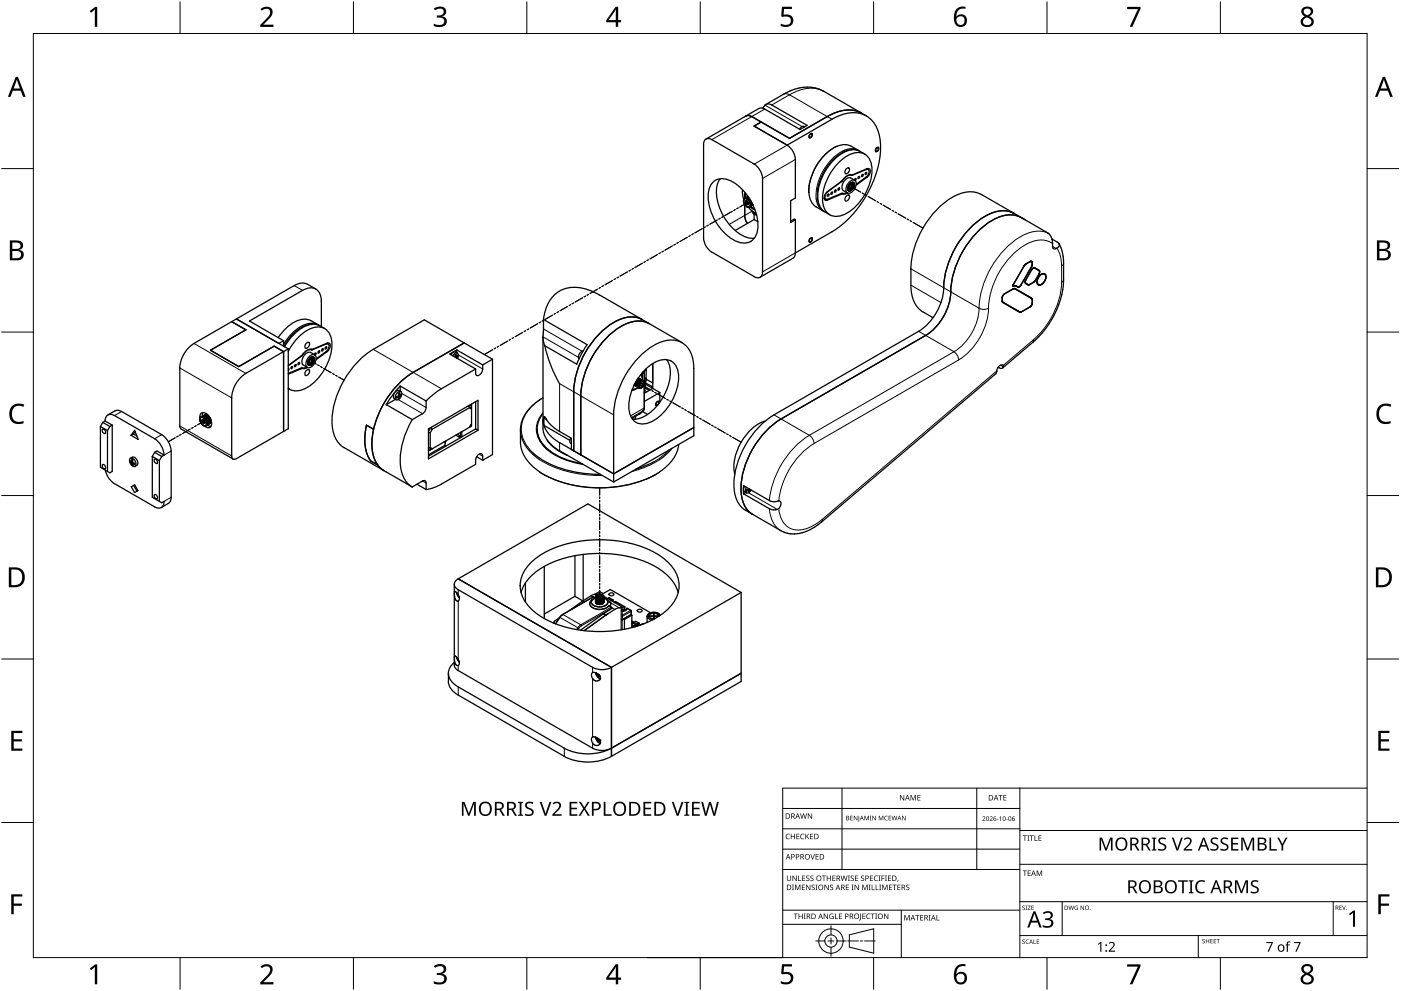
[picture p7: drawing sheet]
<svg xmlns="http://www.w3.org/2000/svg" width="420mm" height="297mm" viewBox="0 0 420 297" stroke-linecap="round" stroke-linejoin="round" font-family="sans-serif">
<g fill="none" stroke="#000" stroke-width=".38">
<path d="M223.7 34.8l-12 6.9M227.6 32.5l-3.9 2.3M228.7 32.5l.4-.5a1.53 1.53 0 0 1 2.3-.5l10.7 6.1-2.2 1.2-10.6-6.1-1.1-.3-.6 .1M229.7 31.3l5.5-3.2a11.9 11.9 0 0 1 11.9-.7l12.7 7.3M241.1 37.9h-.5l-.9 .8M241.2 37.9l.1 .1M243.4 40l.1 .3M249.5 35.8a10.5 10.5 0 0 1 10.3-1.1 9.9 9.9 0 0 1 4.3 8.7 32 32 0 0 1-14.6 26.1M249.5 35.8l-13.4 7.7-9.9-5.7 2.1-1.2M258.4 33.9a10.1 10.1 0 0 0-10.3 1.1l-11.3 6.5-11.3-6.6-1.2-.3-.6 .2M213.9 54.5a5.4 5.4 0 0 1 6.9 .7 16.3 16.3 0 0 1 6.5 13.4 4.3 4.3 0 0 1-6.5 3.7 15.5 15.5 0 0 1-8.2-15.5l.7-1.6zM215.9 53.6a9.3 9.3 0 0 0 0 8.9 14.5 14.5 0 0 0 8.6 8.8l1.7 .1"/>
<path d="M222.7 56.9v1.3l.4 1.6M223 59.8v.1M223 59.9v.1M223.1 60h-.1M223.1 59.6l-.1 .2M223.1 59.7l-.1 .1M223.1 59.6v.1M223.4 57.7l-.1 1.3 .3 .4M223.7 59.5h.1M223.7 58.1l-.1 1.2M223.8 59.5h.2M223.9 59.5l.2 .1"/>
<path d="M224.2 59.7l.1 .1M224.3 58.9l-1.1 .7 1.2-.7M224.4 59.8v.2M224.4 58.9l-.7 .5M224.4 59l-.7 .4M224.5 59.1l-.7 .4M224.5 60l.1 .1M224.5 59.2l-.5 .3M224.6 59.3l-.5 .3M224.7 59.4l-.5 .4-.1-.2M224.8 59.6l-.4 .2M224.9 59.7l-.5 .3"/>
<path d="M225 59.9l-.4 .3M225 60l-.4 .2M228.7 53.5v28a1.5 1.5 0 0 1-.7 1.6 1.5 1.5 0 0 1-1.8-.2l-12.8-7.3a5.4 5.4 0 0 1-2.4-4.3v-28a1.5 1.5 0 0 1 .7-1.6 1.5 1.5 0 0 1 1.7 .2l12.8 7.3a5.9 5.9 0 0 1 2.5 4.3M236.1 43.5a5.4 5.4 0 0 1 2.4 4.3M238.5 47.8v11.6l-1.4 .8v6.5l1.4-.8M242.6 57.8l.5 2.3 .7 1.1 1 .8M242.7 54.9l-.2 2.8M242.9 40.2l.4-.2a.7 .7 0 0 1 .2 .9 .7 .7 0 0 1-.9 .3zM243 41.2l-.3 .1M243 40.2l.2-.1a.53 .53 0 0 1 .2 .7 .53 .53 0 0 1-.7 .2zM243.1 41.2h-.1M243.6 40.3v.1"/>
<path d="M244.8 59.6a4.7 4.7 0 0 0 2.3 3.8M247.1 59.5h.1M247.2 59.4l.5 .3M247.3 59.5h-.1M248.1 57.5a1.87 1.87 0 0 0-.6 2.5h.6l4.3-1.8 1.1-.1 .6-.2M248.2 57.5a1.68 1.68 0 0 0-.5 2.2h.5M248.3 58.3l.1-.1a.33 .33 0 0 1 .1 .4 .33 .33 0 0 1-.4 .1zM249.6 44.6a16.5 16.5 0 0 0-6.8 10.3M250.4 57l.2-.1a.33 .33 0 0 1 .1 .5 .33 .33 0 0 1-.5 .1zM251 43.8l-1.2 .6M251.1 43.8l1.3-.4h1.3a7.2 7.2 0 0 1 3.7 1.7M251.3 48.9a7.8 7.8 0 0 1 7.3-3 5.3 5.3 0 0 1 2.9 6.2 16.1 16.1 0 0 1-8.4 12.2 4.2 4.2 0 0 1-6.4-3.7 15.8 15.8 0 0 1 4.6-11.7z"/>
<path d="M252.5 54.2l.1 .1M252.6 54.3l-4.3 3.2M253.8 50.6l.8-.2a1.12 1.12 0 0 1-1 1.7l-.2-.8zM253.8 58.8l.8-.3a1.14 1.14 0 0 1-1 1.7l-.2-.8zM254 57.8l-.8 .2-.6-.1-4.3 1.8M254 45.2a15.2 15.2 0 0 0-8.8 11.4l-.1 .8M254.2 56.4h.2l-.2 .2M254.2 56.6v.1M254.2 56.6h.2l-.1 .2M254.3 56.2h.1M254.3 56.8h.1M254.3 56.4l.9 .5"/>
<path d="M254.3 56.2l.1 .1M254.3 56.8l.1-.1-.1 .2M254.3 56.5l.8 .5M254.3 57h.1M254.3 56.7l.6 .3M254.3 57l.2-.1v.3M254.3 56.3l.4 .2M254.4 57.1h.1M254.4 56.3l-.2 .1M254.4 56.8l.4 .2M254.5 56.9l.2 .1M254.5 55.5h.1"/>
<path d="M254.5 55.5l-.1 .8M254.5 57.2h.1M254.6 55.3v.1M254.6 57.2v.1M254.6 55.3l-.1 .2M254.7 57l-.2 .2M254.7 57l-.1 .2M254.8 55.1h.1M254.8 57.3h.1M254.8 55.1l-.1 .2M254.8 57l-.2 .2M254.8 56.5l.7 .4"/>
<path d="M254.8 54.4a1.09 1.09 0 0 1 1.5-.4 1.09 1.09 0 0 1 .4 1.5 2.49 2.49 0 0 1-2.6 2.4 2.49 2.49 0 0 1 .7-3.5zM254.9 55h.1M254.9 57.2h.1M254.9 57l-.1 .2v-.2M254.9 57l.1 .2M255 57.2h.1M255 55l-.2 .1M255 55l.4 .2M255 55.5l.3-.2a.53 .53 0 0 1 .1 .8 .53 .53 0 0 1-.7 .2zM255.1 52.3l.4 .3M255.1 57v.2M255.1 57l-.1 .2"/>
<path d="M255.1 54.8l1.1 .7v.2M255.1 53.4a2.5 2.5 0 0 0-2.6 2.7l.2 .8 1.4 .9M255.1 57.1h.1M255.1 53.3l1.2 .7M255.1 57.1v.1M255.1 56.4l.6 .3M255.2 56.9v.2M255.2 56.9l.1 .2M255.3 54.8l.8 .5M255.3 54.7l-.3 .2M255.3 54.7v.1M255.4 56.1l.4 .3"/>
<path d="M255.4 54.8l.7 .3M255.4 56.9h.1M255.4 54.7h.1M255.5 56l.5 .3M255.5 56.9l-.2 .1M255.5 54.7l-.1 .2-.1-.2M255.5 52.6a2.53 2.53 0 0 0-2.9 1.7M255.5 56l.4 .2M255.5 55.3l.7 .4M255.5 55.9l.6 .2M255.6 55.8l.5 .3zM255.6 55.5v-.1a.67 .67 0 0 0-1 .2 .67 .67 0 0 0 .2 .9h.2"/>
<path d="M255.6 54.8l.4 .2M255.6 55.5l.5 .4M255.6 55.5v.1M255.6 54.6h.1M255.6 54.6l-.1 .2v-.1M255.6 56.8l-.1 .1M255.7 56.8h-.1M255.7 56.5v.2M255.7 54.6v.2M255.7 54.8l.2 .1M255.8 54.7h.1M255.8 56.4v.1"/>
<path d="M255.8 54.6l-.1 .2M255.8 56.5h-.1M255.8 56.5l-.5-.2 .4 .2M255.8 54.6v.2l.1-.1M255.9 56.2l.1 .1M255.9 54.7v.2M255.9 52.3a3.5 3.5 0 0 0-3.5 2l-4.3 3.1M255.9 56.3v.1M256 55l.2-.1-.1 .2M256 54.8h.1M256 56.1v.1M256.1 54.8l-.2 .1"/>
<path d="M256.1 56.1l-.2 .1M256.1 54.8l-.1 .2M256.1 54.9h.1M256.1 55.9v.1M256.1 55.9l-.1 .1M256.2 55.1h.1M256.2 55.2v.1M256.2 55.3h.1M256.2 55.4v.1M256.2 55.1h-.1M256.2 55.7v.2M256.2 55.1l-.1 .2"/>
<path d="M256.2 55.2l-.1 .1M256.2 55.3v.1M256.2 54l.1-.3 .4-.2 .1 .2-.3 .5M257.6 45.2a4.5 4.5 0 0 0-5 .1M258.6 52.3h.2l.1 .2-.5 .4zM259.3 46.2a5.8 5.8 0 0 0-7.6 .3 16.1 16.1 0 0 0-6.4 13.3 5 5 0 0 0 3.5 4.6M259.8 50.8l.4-.1a1.38 1.38 0 0 1-.4 2.3l-3 2.3M259.8 50.8l-4.3 1.8M260.1 53.1l-3.4 2.4M260.1 50.7l-4.1 1.6M260.4 50.8l-.4-.2 .5-.1a1.52 1.52 0 0 1-.3 2.5l-.2 .1M262.8 44.4l.4-.3a.67 .67 0 0 1 .2 .9 .67 .67 0 0 1-.9 .3z"/>
<path d="M262.9 44.4l.2-.1a.53 .53 0 0 1 .2 .7 .53 .53 0 0 1-.7 .2zM263 45.3l-.4 .2M263.4 44.1l.1 .4M294.3 58.3a9.1 9.1 0 0 0-9.4 1.2 27.3 27.3 0 0 0-11.7 21.1 28.2 28.2 0 0 0 .3 8l.6 1.8 .9 1.5a11.2 11.2 0 0 0 4.8 3.3M294.3 58.3l20 11.5 .7 .7 .5 1.1M223 60.1v.1M223 60.2l.1 .7M223.1 60.8l.1 .4M223.3 61.2h.1M223.3 64.6l.3 1.2 .5 1.2M223.3 61.2v3.4M223.4 61.4v.1"/>
<path d="M223.4 61.2v.1M223.5 61.5l.3 .4M223.7 60.3a.6 .6 0 0 1 .6 .3 .6 .6 0 0 1-.2 .7l-.4-.3zM223.8 61.9l.1 .1M223.8 60.2l-.1 .5 .4 .6a.68 .68 0 0 1-.3-1.1M223.8 60.2a.72 .72 0 0 0 .6 1.1l-.6-.8M223.9 60.2a.76 .76 0 0 0 .6 1M223.9 60.3l.4 .9M223.9 60.2l.1 .6 .5 .4M223.9 60.1a.72 .72 0 0 0 .6 1.1M224 60.2l.1 .6 .4 .3M224 62l.2 .1"/>
<path d="M224 60.2l.1 .6 .4 .3-.5-.8M224 61.9v.1M224.1 60.3l.4 .7M224.3 62l.2 .2M224.5 62.2l1.1 1.1 1.1 .7M224.6 62.1h-.1M224.7 62.1l-.1 .1M224.7 60.3l.1 .1M224.8 62.1l1.6 .8M224.9 60.6l.1 .1M225 61.1l.5-.3zM225 61.1l.1 .1"/>
<path d="M225 61.8v.1M225 60.9v.2M225 61.9l1.2 .5M225.1 60l-.5 .2M225.1 61.6l-.1 .1M225.1 61.3v.1M225.1 61.4v.2M225.2 60.2l-.4 .3M225.2 60.3l-.4 .2M225.3 60.4l-.5 .1M225.3 60.5l-.4 .3M225.4 60.5l-.5 .3"/>
<path d="M225.4 63.2l.5 .8 1 .5M225.4 60.7l-.5 .1M225.6 61l-.5 .2M225.6 61.1l-.5 .3M225.7 61.2l-.6 .4M225.7 61.3l-.6 .4M225.8 61.4l-.7 .3M225.8 61.4l-1 .4 .1 .2M225.8 61.5l-1.1 .6v-.1l.1 .1M225.9 63.5l.2 .5M225.9 63.5h.1M226.2 64.2v1.6"/>
<path d="M226.2 65.8l1.1 .6M226.2 65.8l-5.7 3.3M226.2 63.7h.1M226.2 63.7l.2 .5-.3-.2M226.3 63.8l-.2 .2M237.8 77.4l-9.8 5.7M238.5 75.8l-.1 .8-.6 .8M238.5 65.9v9.9l11-6.3M238.5 65.9l-.3-.2-1.1 .6M242.9 71.5l.4-.2a.69 .69 0 0 1 .2 .9 .69 .69 0 0 1-.9 .2zM243 72.5h-.3M243 71.5l.4-.1 .1 .4-.3 .6-.4 .1-.1-.4z"/>
<path d="M243.1 72.4l-.1 .1M243.4 71.3l.1 .3M243.6 71.6v.1M244.8 62l2.1 1.2M304.1 64a9 9 0 0 0-9.3 1.2 27.7 27.7 0 0 0-11.9 22.7 16.9 16.9 0 0 1-7.4 11.4M306.2 65.2a9 9 0 0 0-9.3 1.2 27.7 27.7 0 0 0-11.9 22.7 16.9 16.9 0 0 1-7.4 11.5M306.5 65.3l.9 .6M307.1 79.7h.1M307.1 79.6l-3.3 5.8M307.2 79.7l-3.3 5.7M307.3 79.4h.1M307.4 79.4l-.2 .3"/>
<path d="M307.6 79.1v.1M307.6 79.2l-.2 .2M308.8 78.4l.1 .1M308.9 78.5l-1.3 .7M309 78.3l.1 .1M309.1 78.3l.5 .2M309.1 78.4l-.2 .1M309.1 78.4l.4 .2v1l-3.4 5.9M309.4 79.9h.1M309.4 79.9l-3.2 5.6M309.5 79.5h.1M309.5 78.8h.1"/>
<path d="M309.5 79.1l.1 .1M309.6 79.5l-.2 .4M309.6 78.5l-.7-.1-1.8 1.2M309.6 78.5v.3M309.6 78.8v.4M309.6 79.2v.3M315.4 71.6l2.2 1.5M315.5 71.7l.1 1.3M315.6 73.9l.4 .7 .7-.1M315.7 73v.9M317.6 73a11.9 11.9 0 0 1 1.4 5.9l-.1 5.7-.4 3.4-1.1 3.7-2 4.1-2 3-2.4 2.7-10.3 8.8M317.6 73h.1"/>
<path d="M317.6 73a1.11 1.11 0 0 1-.9 1.5M69.5 96.4l4.2 2.5-10.6 6.1 8.5 4.9 10.6-6.1 2.8 1.6M70.9 95.6l15.6 9M70.9 95.6l-12.7 7.3M91.9 97.5a14 14 0 0 0-6.8 6.3M93.3 96.2a6.4 6.4 0 0 0-7.2 1.9l-2.7 3.1M93.3 96.1l2.1 1.3M94.7 86.6l-3-1.6-1-.2-1.2 .2-18.6 10.6M95.7 97.5a4.9 4.9 0 0 0-5.4 .3l-2.8 2.2-2.5 3.3M96.4 90.3a3.4 3.4 0 0 0-1.7-3.6 3.4 3.4 0 0 0-4 .4l-15.9 9.1 10.2 5.9M96.4 90.3v7.6M97.4 98.5a5.8 5.8 0 0 0-7.6 .3l-2.7 2.6-1.8 2.6"/>
<path d="M179.8 88.5a12.1 12.1 0 0 0-12-1.3 10.9 10.9 0 0 0-4.8 8.6M179.8 88.4l24.8 14.3M192.6 95.8a8.8 8.8 0 0 0-9.1 1.2 26.6 26.6 0 0 0-11.5 20.5M194.7 97a8.8 8.8 0 0 0-9.1 1.2 26.6 26.6 0 0 0-11.4 20.5v17.6M275.5 99.3l-43.4 25.1a26.3 26.3 0 0 0-12 21.5 8.4 8.4 0 0 0 3.5 7.1M300.5 90.1l.1 .1M300.5 89.2l.1 .1M300.6 90.4h.1M300.6 90.5l5.4 3.1M300.6 88.9v1.6M300.6 88.9h.1M300.6 89.3v.9"/>
<path d="M300.6 90.2v.2M300.6 88.9v.4M300.6 90.4l.2 .2M300.7 88.6l.5-.6 2.9-1.6 5.5 3.2M300.7 88.6l-.1 .3M300.7 88.6h.1M300.8 88.6l-.2 .3M300.9 88.3h.1M301 88.3l-.2 .3M301.2 88.1h.1M301.3 88.1l-.3 .2M303.7 85.6l.3 .2"/>
<path d="M303.7 85.7l.3 .1M303.7 85.6h.1M303.8 86.6h.1M303.8 85.6l.1 .2 .7-.2 .8 .5M303.8 85.4l-.1 .2M303.8 85.4h.1M303.9 86.6l-2.6 1.5M303.9 85.4l-.1 .2M304 86.5h.1M304.1 86.5l-.2 .1M304.1 86.5l.2 .1M304.1 86.4l5.5 3.2"/>
<path d="M304.2 85.6l.1 .1M304.3 85.7h.3M304.3 85.7l-.3 .1M304.4 85.6l1 .5M304.5 85.6l.3 .1M305.1 93.2h.2M305.6 86h.1M305.7 86l-.3 .1M305.9 85.8h.1M305.9 85.8l-.7 .2M305.9 85.8l-.2 .2M306.1 85.5h.1"/>
<path d="M306.1 85.5l-.2 .3M306.2 85.5l-.3 .3M306.2 93.5h.1M306.3 93.5l-.3 .1M307.4 84.5h.1M307.4 84.7l.1 .1M307.5 84.8l.1 .2M307.5 84.2v.6M307.5 84.2h.1M307.5 84.5v.3M307.5 84.2v.3M307.5 84.8l.2 .1"/>
<path d="M307.6 85h.2M307.6 85l.9 .4M307.6 83.8l-.1 .4M307.8 85l.7 .4M307.8 85h.1M308.7 85.3h.1M308.7 89l.2 .2M308.8 85.3l-.3 .1M308.8 92h.1M308.9 92l-2.6 1.5M309.1 91.8h.1M309.1 91.7l-2.8 1.8h-.5"/>
<path d="M309.2 91.8l-.3 .2M309.3 80.9l-1.7 2.9M309.4 89.5l.1 .4-.1 1.6M309.4 91.5l-.3 .2M309.4 91.5h.1M309.4 91.5l-.2 .3M309.5 91.1h.1M309.5 89.8l.1 .1M309.5 90.7l.1 .1M309.6 80.6h.1M309.6 89.6v.3M309.6 91.1l-.2 .4"/>
<path d="M309.6 80.6l-.3 .3M309.6 89.9v.9M309.6 90.8v.3M309.8 80.4h.1M309.9 80.4l-.3 .2M309.9 84.6h.1M310 84.6l-1.2 .7M310 80.3h.1M310.1 80.2l1.7 1M310.1 80.3l-.2 .1M310.1 80.3l.2 .1M310.1 80.2l-.8 .7"/>
<path d="M310.2 84.4h.1M310.2 84.3l-1.7 1-1-.5M310.3 84.4l-.3 .2M310.5 84.1h.1M310.5 84.1l-.2 .2M310.5 84.1l-.2 .3M310.9 80.6l.2 .2M311 84.3l.1 .5M311 84.7l.1 .1M311.1 84.8l.1 .3M311.1 85l.1 .1M311.1 83.8v1.4"/>
<path d="M311.1 85.1l.6 .4M311.1 85.2l.6 .3M311.2 85.1a.84 .84 0 0 0 1.3 .1M311.3 83.3l.1 .1M311.4 83.4l-.3 .5M311.6 82.2l-1.1 1.9M311.6 81.1l.2 .4-.2 .7M311.6 82.2h.1M311.6 82.9h.1M311.6 82.9l-.3 .4M311.6 82.9l-.2 .5M311.7 81.8h.1"/>
<path d="M311.7 81.4l.1 .1M311.8 81.8l-.2 .4M311.8 81.2v.3M311.8 81.5v.3M311.9 82.5h.1M312 85.4h.1M312 82.5l-.4 .4M312.1 85.4l-.4 .1M312.3 82.2h.1M312.3 82.2l-.3 .3M312.4 85.2h.1M312.5 85.2l-.4 .2"/>
<path d="M312.8 82v.1M312.8 82.1l-.5 .1M312.8 82.1l.5 .1M313 82l.3 .2M313.2 84.4h.1M313.2 84.4l-.7 .8M313.2 84.4l-.4 .5M313.3 82.2l.2 .3 .1 1M313.4 82.3l.2 .1M313.4 83.9l.1 .1M313.5 84l-.3 .4M313.6 83.5l-.4 .9"/>
<path d="M313.6 83.4h.1M313.6 82.4a1.14 1.14 0 0 0-1.1-.4 1.14 1.14 0 0 0-.9 .9M313.6 82.4l.1 .5M313.6 82.9h.1M313.7 83.4l-.2 .6M313.7 82.9v.5M58.2 103a9.2 9.2 0 0 0-4.3 7.3v17.4l.4 .9M85 105.4v23.9M85 102.1l-1.4 .8M85 105.4l-11.3 6.6a9.1 9.1 0 0 0-4.2 7.3v17.4a.84 .84 0 0 0 .4 .9 .84 .84 0 0 0 1-.1M85 102.1v1.7M86.4 105.4a14.5 14.5 0 0 1 7.6-7.2 4.1 4.1 0 0 1 5.5 4 15.9 15.9 0 0 1-8.3 14.4 4.3 4.3 0 0 1-4.8-.2l.5 .3"/>
<path d="M86.4 110.5l.3 .1-.3 .5M86.5 104.6v23.9l-15.6 9M86.5 104.6l-1.5 .8M89.5 108.7l.2-.1a.33 .33 0 0 1 .1 .5 .33 .33 0 0 1-.5 .1zM90.5 106.5l-4 3.2M90.6 110.2l-4.1 1.7M91 109.4l1.2 .7M91.9 102.9l.7-.3a1.16 1.16 0 0 1-1 1.8l-.1-.8zM91.9 111l.7-.2a1.16 1.16 0 0 1-1 1.8l-.1-.9zM92 110.1l-.7 .2-.7-.1M92.2 110.2l-1.7 .3-4 1.7M92.2 108.9v.1"/>
<path d="M92.2 108.7h.1M92.3 108.9h.1l-.1 .2M92.3 109.1h.1M92.3 108.5h.1M92.3 108.7l1.1 .6M92.3 108.5v.3l.8 .5M92.3 108.5l.4 .3M92.3 109.1l.2 .1M92.3 109.2l.1 .1M92.4 108.3l-.1 .2M92.4 108.3h-.1M92.4 109l.6 .3"/>
<path d="M92.4 109.4h.1M92.4 109.1l.1 .1M92.5 108.1l-.1 .1M92.5 108l-.1 .1M92.5 109.4l.1-.1v.2M92.5 109.2l.2 .1M92.5 109.2v.2M92.5 109.2l.4 .1M92.5 109.5h.1M92.6 109.5h.1M92.6 107.8l-.1 .2M92.6 107.8l-.1 .1"/>
<path d="M92.7 109.5h.1M92.7 109.3v.2M92.7 109.3l-.1 .2M92.8 109.5h.1M92.8 107.4v.1M92.8 107.4l-.2 .4M92.9 109.3l-.1 .2M92.9 109.3l-.2 .2M92.9 108.8l.7 .4 .1-.2M92.9 106.7a1.09 1.09 0 0 1 1.5-.3 1.09 1.09 0 0 1 .4 1.4 2.47 2.47 0 0 1-2.6 2.3 2.48 2.48 0 0 1 .7-3.4zM93 109.3l-.2 .2M93 109.3v.2"/>
<path d="M93 107.3h.1M93 109.5h.1M93 107.3l-.1 .1M93 107.2l.1 .1M93.1 107.8l.4-.1 .1 .4-.3 .5-.4 .1-.1-.4zM93.1 108.7l.6 .3M93.1 104.6l.5 .3 4.6-1.9a1.4 1.4 0 0 1-.4 2.4l-3 2.2M93.1 109.3l.1 .2M93.1 109.3l-.1 .2M93.1 107.3l.4 .2M93.2 109.4h.1M93.2 107.2l1 .5"/>
<path d="M93.2 109.5h.1M93.2 107.1l-.1 .2M93.2 108.7h-.1M93.2 107.1v.1M93.3 108.6l.4 .2M93.3 107.1l.8 .5M93.3 108.6l.6 .3M93.3 107h.1M93.4 107l-.2 .1M93.4 109.3l-.2 .1M93.4 108.4l.4 .3M93.5 107.1l.6 .3"/>
<path d="M93.5 108.4l.5 .3M93.5 109.2l-.1 .1M93.5 104.9a2.49 2.49 0 0 0-2.9 1.7M93.5 108.3l.5 .3M93.5 107l-.1 .2v-.2M93.6 108.3l.4 .2M93.6 107h-.1M93.6 107l.1 .1 .2-.2-.1 .2 .2-.1v.2M93.6 107.6l.7 .4M93.6 107.9v-.3a.69 .69 0 0 0-.9 .3 .69 .69 0 0 0 .2 .9l.2-.1M93.6 108.1l.5 .3M93.6 108.1l.4 .2"/>
<path d="M93.6 107.1l.4 .2M93.6 107.8l.6 .4M93.6 107.8l.5 .3M93.6 107.8v.1M93.7 107h.1M93.7 108.8l.2 .1M93.7 108.8v.2M93.7 107.1l.3 .1M93.8 107h.1M93.8 108.7l.1 .1M93.9 108.9h-.1M94 108.5v.1"/>
<path d="M94 104.6a3.6 3.6 0 0 0-3.5 2l-4 2.9M94 108.7h.1M94 107h.1M94 108.7h-.2M94 108.3l.1 .1M94.1 107.1h.1M94.1 108.1l.1 .1M94.1 108.4l-.1 .1M94.1 107.1l-.1 .1M94.1 108.4v.1M94.1 107.1l-.1 .2M94.2 107.7h.1"/>
<path d="M94.2 107.2l-.1 .2M94.2 108.2h.1M94.2 107.2v.1M94.2 108.2l-.2 .1M94.2 107.2l-.2 .1M94.2 107.4h.1M94.2 108h.1M94.2 107.5v.2M94.3 108l-.2 .1M94.3 107.4h-.2M94.3 107.4l-.2 .2M94.3 107.8v.1"/>
<path d="M94.3 107.6h.1M94.3 106.3l.2-.4 .2-.1v.4l-.2 .3M94.3 107.5l-.2 .1M94.4 106.3l-1.2-.7a2.52 2.52 0 0 0-2.7 2.8l.5 1.1M95.5 105.2h.2a.33 .33 0 0 1 .1 .4 .33 .33 0 0 1-.4 .1zM97.7 104h.2l.1 .2-.5 .4zM98 102.9l.4 .2M98.1 102.9l.4-.1a1.54 1.54 0 0 1-.2 2.5l-3.5 2.5M98.1 102.9l-4.1 1.7M98.1 102.9l.1 .1M118.6 119.7l-2.8 1.6M119.1 117.8a.79 .79 0 0 1 1.1-.4 .79 .79 0 0 1 .2 1.2l-.5 .8a.79 .79 0 0 1-1.1 .4 .79 .79 0 0 1-.2-1.2z"/>
<path d="M119.2 118.8l.4 .3M119.3 118.8l.3 .3M119.5 118.7l.5 .2M119.6 118.2l.4 .2M119.6 118.3l.4 .1M119.6 119.3l.2 .1M119.6 119.1h.1M119.6 118.6l-.8 .3v.4l.7-.2M119.6 118.6h.1M119.6 118.6l.4 .3M119.6 118.5l.4 .3M119.6 117.1a1.61 1.61 0 0 0-1.4 2.4l.6 .3"/>
<path d="M119.7 117.1l.5 .3M119.9 118.9h.1M119.9 118.9l-.4 .8 .1-.6M119.9 118.4l-.1-.7-.3 .2 .1 .7M119.9 118.4h.1M120 118.4l.4-.3v.3l-.4 .5M120 115.7l-2.2 2.6-2 3M120 117.3v-1.6l7.8 4.5M120.1 118.3l.3 .1M135.8 106.7l.2-.4a.78 .78 0 0 1 1.2-.4 .78 .78 0 0 1 .2 1.2l-.2 .4M136.5 106.7l.4 .1M136.5 106.7l.4 .2"/>
<path d="M136.6 107l.4 .3M136.9 106.9l.4-.4v.4l-.4 .4M136.9 106.9l-.2-.7-.3 .1 .2 .8M136.9 106.9h.1M136.9 107.3h.1M137 104.9v.8M137 104.9l-2.1 1.2 7.7 4.5M137 104.9l7.8 4.5M137.1 106.8l.3 .1M137.2 105.8l-1.1-.3-.9 .8M139.2 102.8l-15.3 8.8M142.6 110.6l-10.8 6.3-4 3.3"/>
<path d="M142.6 110.6v1.2M144.7 110.6a1.92 1.92 0 0 1-1.8 2l-.3-.8M144.8 109.4v1.2M147.7 107.7v28.6l-2.9 1.7M147.7 107.7l-2.9 1.7M147.7 107.7l-20.5-11.8-15.3 8.8a27.1 27.1 0 0 0-12.3 22.2 8.7 8.7 0 0 0 3.6 7.3M162.8 119.2a12 12 0 0 0-6.7 9.6 11.2 11.2 0 0 0 5.7 9M162.8 101.1v27.1a8.7 8.7 0 0 0 5 7M163.4 103.7l9.6 5.5M172.1 117.4v17.7M172.9 109.2l1.4-2.9 1.8-3-13.1-7.5v3.4a8.6 8.6 0 0 0 .4 4.5 39.4 39.4 0 0 0 4.4 11.3M174.9 105.2a1.85 1.85 0 0 0-1.3 2.4"/>
<path d="M189.7 116.6h.9l.7-.5-.7 .5-.9 .1M190.2 115.5v.1M190.2 115.4l1.6 .8M190.2 115.4l1.3 .7M190.2 115.4v.1M190.2 115.3l1.3 .7M190.3 115.3l1.2 .6M190.3 115.2l1.1 .6M190.4 115.1l1.1 .5M190.4 116.7l-.9 .3 .7-.2M190.4 115l1.1 .6M190.5 114.9l1 .6"/>
<path d="M190.5 114.8l1 .5M190.6 114.6l1 .6M190.6 116.6l-.4 .2M190.7 114.5l.9 .6M190.7 114.4l1 .5M190.8 114.3l1 .6M190.9 114.1l.9 .6M191 114l.9 .7M191 113.9l1 .6M191.1 113.8l1 .7M191.2 113.7l1 .7M191.2 113.6l1.1 .6"/>
<path d="M191.3 113.5l1.1 .7M191.3 113.5l1.2 .7M191.4 113.4l1.4 .8M191.4 113.3l1.5 .9M191.4 115.7v.2M191.4 116l.1 .1M191.5 113.4h.1M191.5 115.5l-.1 .1M191.5 116.1v.1M191.5 113.3v.1M191.5 115.3l.1 .1M191.5 115.2v.1"/>
<path d="M191.5 115.9h.1M191.5 116h.1M191.5 115.8h-.1M191.5 115.8h.1M191.5 115.6h.1M191.6 115.8h.1M191.6 115.4l-.1 .1M191.6 116h-.1M191.6 115.6h.1M191.6 116l-.1 .1M191.6 116h.1M191.6 115.4h.1"/>
<path d="M191.6 115.1h.1M191.6 116.1v.1M191.6 116.1h.1M191.6 115.1v.1M191.6 115.2h.1M191.6 116.1v.3M191.6 115v.1M191.7 116.1h.1M191.7 115.1h.1M191.7 114.9v.1M191.7 116.4h.1M191.7 115h.1"/>
<path d="M191.7 116.2v.1M191.8 116.2l-.1 .1M191.8 116.2h.1M191.8 114.9h.1M191.8 114.7l-.1 .1M191.8 114.7h.1M191.9 114.8h.1M191.9 116.3h.1M191.9 116.4h.1M191.9 114.7h.1M192 114.5l-.1 .1M192 114.5h.1"/>
<path d="M192.1 116.3v.1M192.1 116.3h-.1M192.1 116.2v.1M192.1 116.3h.1M192.1 114.5h.1M192.2 112.3l.4 .8v.9M192.2 114.3l-.1 .1M192.2 116.4h-.1M192.2 114.9l.4-.1 .1 .4-.3 .4-.3 .1-.1-.3zM192.2 116.2v.1M192.2 114.4h.1M192.2 116.2l.1 .1"/>
<path d="M192.3 116.2h.1M192.3 114.4h.1M192.3 116.2v.1M192.3 114.2v.2M192.4 114.3h.1M192.4 114.2h-.1M192.4 116.2l-.1 .1M192.4 112.1l.3 1M192.4 112v.1M192.4 112h.1M192.4 114.2v.1M192.4 116.1v.1"/>
<path d="M192.4 112.1h.1M192.4 112.1l.1 .1M192.4 116.1h.1M192.5 112h.1M192.5 116.1h.1M192.5 114.3h.1M192.5 112v.1M192.5 112.1h.1M192.5 114.3h-.1M192.5 112.2l.1 .7M192.5 112.1v.1M192.5 116.1h-.1"/>
<path d="M192.5 112.2h.1M192.6 114.2h.1M192.6 115.9l-.1 .2M192.6 114.1l-.1 .1M192.6 115.9h.1M192.6 114.3h.1M192.7 114.2l-.1 .1M192.7 114.2h.1M192.7 115.7v.3M192.8 115.8h.1M192.8 114.3h.1M192.8 115.7h.1"/>
<path d="M192.8 114.1v.1M192.9 114.2h.1M192.9 115.7h-.1M192.9 114.2l-.1 .1M192.9 115.5v.1M192.9 115.6v.1M192.9 114.3h.1M192.9 115.5h.1M193 115.5h-.1M193 114.2l-.1 .2M193 115.5h.1M193 114.4v.1"/>
<path d="M193 114.2l.1 .1M193 115.3h.1M193 114.5h.1M193 115l.1 .1M193.1 114.3v.1M193.1 114.6h.1M193.1 114.6h-.1M193.1 115.3l-.1 .2M193.1 111.4l-.3 .1M193.1 115h.1M193.1 115l.1 .1M193.1 114.3l-.1 .1"/>
<path d="M193.1 111.4l.1 .1M193.1 114.8h.1M193.1 114.8v.1M193.1 114.4l.1 .3M193.1 115.2l-.1 .1M193.1 114.4l-.1 .1M193.2 111.6v10.8l-.2 .7-1.2 1M193.2 115.1l-.1 .1M193.2 114.8v.1M193.2 115.1h-.1M193.2 111a7.9 7.9 0 0 1 7.4-3.1 5.4 5.4 0 0 1 2.9 6.3 16.3 16.3 0 0 1-8.4 12.3 4.2 4.2 0 0 1-6.5-3.7 15.9 15.9 0 0 1 4.6-11.8zM193.4 116.3l1.3 .7"/>
<path d="M193.5 115.1l4.4 2.5M193.6 114.8l2.2 1.2M193.7 114h.1M193.7 113.9v.1M193.7 113.8v.1M193.7 113.8l-.5 4.1M193.7 113.6l2.1 1.2M193.7 113.4v.5M193.8 110.5v.4M193.8 110.9l-.1 2.4M195.8 109v7.4l-2.6 1.5M197.9 117.6v3"/>
<path d="M197.9 117.6l-4.7 2.7M199.9 107.8a9.2 9.2 0 0 1 .1 8.9 14.5 14.5 0 0 1-8.7 8.8l-1.6 .1M208.1 110.5a8 8 0 0 0-4.6-8.2 10.3 10.3 0 0 0-9.3 2.5 26.8 26.8 0 0 0-10.2 19.6M208.1 110.5v20.1l-24.1 13.9M277.6 100.5l-43.4 25.1a26.3 26.3 0 0 0-12 21.5 8.4 8.4 0 0 0 3.5 7.1M298.6 112.1l-52.1 44.3a11.4 11.4 0 0 1-11.4 3.1l-.8-.4M299.4 110.1l.2 .1M299.6 110.3a.69 .69 0 0 0 1 .1 .69 .69 0 0 0 .1-1 1.97 1.97 0 0 0-1.8 2.2l-.3 .5M30.1 127.8l2.1 1.3M30.8 128.6a.77 .77 0 0 1 .7 .5 .77 .77 0 0 1-.1 .9l-.6-.5zM30.8 139.3a.75 .75 0 0 1 .7 .4 .75 .75 0 0 1-.1 .9l-.6-.5zM30.8 126.6l.7-.4 2.2 1.2"/>
<path d="M30.8 126.6l2.1 1.2M30.8 126.6l-.7 1.2M32.2 129.1v12.2M32.9 127.8l-.7 1.3M33.7 127.4v13.9l-.8 .4-2.8-1.6v-12.3M33.7 127.4l-.8 .4M34.3 124.6a1.75 1.75 0 0 0-2-.2 1.75 1.75 0 0 0-.8 1.8M34.4 124.6l12 6.9M34.5 123.2l.7-.2 1.2 .3M34.5 123.1l-2.1 1.3M36.5 123.3l12 7a6.4 6.4 0 0 1 2.8 4.9M38.9 138.4l.4 .4"/>
<path d="M38.9 138.4v-.4l.4 .4M39.1 137.4a1.63 1.63 0 0 1 1.4 2.4 1.65 1.65 0 0 1-1.4-2.4zM39.1 137.3a1.41 1.41 0 0 1 1.6 0 1.41 1.41 0 0 1 .6 1.3v.7l-.8 .5M39.2 138.3l-.3 .1M39.3 138.8h.1M39.3 138.8l.1 .1M39.4 138.9l.1 .5 .3 .2-.1-.5M39.4 138.4h-.1M39.4 138.4l.1-.7 .3 .2-.1 .7M39.7 138.6l.7 .3v.4l-.6-.2M39.7 139.1h.1M39.7 138.5l-.4 .3"/>
<path d="M39.7 138.6l-.3 .2M39.7 139.2l-.2 .2M39.8 138.3l-.4 .1M39.8 138.2l-.4 .2M39.8 138.7l-.4 .2M40 130.1l-.7 .4M40 130.1l1 .6M40.1 138.8l-.4 .2M40.1 138.8l-.3 .3M40.4 129l1 2.7-2.1-1.2zM40.5 129.4l-.5 .7M45.7 136.8v12.3l2.8 1.6 .7-.4"/>
<path d="M45.7 136.8l2.1 1.2M46.4 137.6a.87 .87 0 0 1 .7 1.3l-.7-.4-.2-.6zM46.4 131.5a6.4 6.4 0 0 1 2.8 4.9M46.4 135.6l-.7 1.2M46.4 135.6l.7-.4 2.1 1.2-.7 .4M46.4 135.6l2.1 1.2M47.8 138v12.3M48.5 136.8l-.7 1.2M51.3 135.2v13.9M54.3 128.6l15.6 9M59.9 125.6l.1 .2M59.9 125.9l.1 .3"/>
<path d="M59.9 125.4a1.26 1.26 0 0 1 .6-1.6 1.26 1.26 0 0 1 1.7 .4 2.83 2.83 0 0 1 .7 3.9h-.9l-.8-.5M60 125.4l-.1 .2M60 125.3l-.1 .2M60 126.3l.1 .3M60 125.5h.1M60 125.5l-.1 .1M60.1 125.3h-.1M60.1 125.2l-.1 .1M60.1 126.6l.3 .5M60.2 125l-.1 .1M60.2 125.1h-.1M60.4 125h.1"/>
<path d="M60.4 127l.2 .2M60.4 125h-.1M60.5 127.2l.6 .4M60.5 125h.2M60.7 125.8l.6 .4v.7l-.6-.4zM60.7 125h.1M60.7 126l.6 .8M60.8 125.7l-.1 .5 .4 .6a.68 .68 0 0 1-.4-1M60.8 125.7a.72 .72 0 0 0 .6 1.1M60.8 123.7l-.1 1.1M60.9 125.8l.1 .6 .4 .4-.4-.4-.2-.5M60.9 125.7a.71 .71 0 0 0 .6 1.1 .76 .76 0 0 1-.7-1.1"/>
<path d="M60.9 125.1l.1 .1M60.9 125.8l.2 .5 .3 .4-.5-.8M61 125.8l.4 .8M61 125.8l.5 .8zM61 127.6l.2 .1M61.1 125.1l.1 .2M61.2 125.3l.1 .1M61.2 127.6l.2 .1M61.3 127.6h-.1M61.3 125.4l.1 .1M61.4 125.5l.2 .1M61.5 125.5h-.1"/>
<path d="M61.5 127.6h.1M61.6 127.7h.1M61.6 125.8h.1M61.6 124.2h.5l-1.4 .8M61.7 125.8l.1 .2M61.7 126.1h.2M61.7 124.2l-1.5 .9M61.8 125.9l-.1 .2M61.8 126.1l.1 .2M61.9 124.2l-1.5 .8M61.9 126.4l.1 .1M61.9 126.3l1.3-.7z"/>
<path d="M61.9 127.5v.1M62 124.1l-1.5 .9M62 126.5v.1M62 127.1v.1M62 126.8l.1 .1M62 126.6l1.3-.7-1.4 .8M62 126.6l-.1 .1M62 127.2l-.1 .3M62.1 127.4l1.1 .4M62.2 124.2l-1.4 .8 .1 .1M62.3 124.3l-1.4 .8M62.4 124.4l-1.3 .7"/>
<path d="M62.5 124.5l-1.3 .8M62.6 124.6l-1.3 .8M62.7 124.8l-1.3 .7M62.8 124.9l-1.2 .9M62.8 125l-1.2 .8M62.9 125.1l-1.2 .7M63 125.2l-1.2 .7M63 125.3l-1.3 .8M63.1 125.4l-1.2 .7M63.2 125.7l-1.2 .8M63.3 126.7l-1.6 1v-.2l.1 .1M63.3 126.1l-1.2 .7-.2-.1"/>
<path d="M63.4 126.2l-1.3 .7M63.4 126.5l-1.5 1M63.4 126.3l-1.3 .8v-.2M63.4 126.5l-.3 .4M63.4 126.4l-1.4 .8M103.2 134.2l20.4 11.8M112 128.7a13.8 13.8 0 0 0 1.3 10.7M112 128.7a28.1 28.1 0 0 1 11.9-17 27.1 27.1 0 0 0-12.4 22.1 8.6 8.6 0 0 0 3.6 7.3l-1.8-1.7M112 128.7l-2.1-1.2a13.7 13.7 0 0 0 1.3 10.7l2.1 1.2M115.8 121.3l7.8 4.5M123.6 125.8a22.1 22.1 0 0 0-3.2 15.6 7.4 7.4 0 0 0 3.2 4.6M127.8 120.2v2a2.3 2.3 0 0 1-1.1 1.8l-3.1 1.8"/>
<path d="M128.5 134.2l.5 .1M128.5 128.6l14.8-8.6 .1 9M128.5 128.6v8.9l14.9-8.5M128.5 128.6h.1M129 134.3v.6M129 134.3l.5 .3M129 128.3l-.5 1M129 129.6v4.6M129.3 128.1a.98 .98 0 0 1 .1 1.1 .98 .98 0 0 1-.9 .5M129.6 134.6l-1.1 .6v-.6M133.2 132.5l.4 .2M133.5 133.5l-5 2.8"/>
<path d="M133.5 133.5v.4M133.7 132.2l-.3 1.3M136.7 130.4l1.4 .8M137.2 130.2l1 .5M138.2 129.6v1.1M138.2 130.7l-.5 .3M138.5 129.4v1.6M140.5 121.7l.6 .8h.3M141.4 121.3l-.4 .3-.2-.1M141.4 121.9l-11.8 6.8M141.4 127.1l-.6 .9M141.4 121.1v6.6l-11.8 6.9"/>
<path d="M142.6 138v1.2l-10.9 6.3-2 .8-1.9 .5M142.6 128.6l-14.1 8.1M142.6 128.6l.7 .4M142.6 120.4v8.2M143 136.9l1.8 1.1M144.7 136.8a.67 .67 0 0 0-.3-.8 .67 .67 0 0 0-.9 .2l-.6 .7-.3 1.1M144.8 136.7v1.3M156.1 128.8a14.7 14.7 0 0 0 .4 6.3 13.1 13.1 0 0 0 5.4 6.4M159.9 135.8a31 31 0 0 0 20.1 6.4M161.1 128.8a8.1 8.1 0 0 0 2.7 5.7M161.1 128.6v.2M162.8 124a7 7 0 0 0 1.1 10.2 20.8 20.8 0 0 0 10.6 4.8"/>
<path d="M163.1 127.5l-.3-1.7a8.7 8.7 0 0 0 5 6.9l16.2 9.3 24.1-13.9M163.1 127.5l7.8 4.5M163.6 134.4a21.5 21.5 0 0 0 11.2 4.8M163.7 125.5h.1M163.7 125.5l-.5-.6-.1 2.6M163.8 125.5l.2 .4M164 126l2.5 2.5 4.9 2.9v3.3M164 131.9a12.8 12.8 0 0 0 6.2 4.6M167.8 135.1l16.2 9.4M171.2 131.3l-.3 1.1 .5 .5M184 124.4v20.1M189.8 125.3l-.1 .3"/>
<path d="M190.6 125.5l-.1 .1M190.6 124.8v.7M191.9 124l-2.4 1.4M192.4 123.5l-.5 .5M192.7 123.3l1.5 .9M192.9 123.1l-.1 .1M196.2 138.4l-5.5 2.2M197.1 121.5l-.4 .1M197.2 121.4l-.1 .1M197.4 121.2l.2-.7a.55 .55 0 0 0-.7 .2 .55 .55 0 0 0 .1 .8l.3-.2M197.5 120.3l.1 .3M197.6 120.6v.1"/>
<path d="M197.7 120.9v-.5a.7 .7 0 0 0-.9 .3 .7 .7 0 0 0 .1 .9h.2M201.5 134.4l-1.3 1.5-2.4 1.9M203.5 133.2a11.7 11.7 0 0 1-5.8 8.3M229.5 126.2a15.1 15.1 0 0 0-9.2 11.4l-.2 2.8 .2 1.7M31.6 141a6.6 6.6 0 0 0 2.7 4l12.1 6.9M39.4 145.9l1-.6 1 1.8-1 .5zM40.1 145.5l1 1.7M46.4 148.2a.76 .76 0 0 1 .7 .5 .76 .76 0 0 1-.2 .8l-.5-.4-.2-.5zM49.2 150.3a1.72 1.72 0 0 1-.9 1.8 1.72 1.72 0 0 1-1.9-.2M50.5 150.9l-2.1 1.2M51.3 149.1l-.3 1.3-.5 .5M123.6 146l3.7-2 .4 .5 .1 2.2"/>
<path d="M125 145.1l2.8 1.6M161.9 141.6l1.8 1M163.9 142.6a37.6 37.6 0 0 0 29.6 1.1M197.7 141.6l-4.1 2.1M223 145.6v2.4M223 145.6l7.7 4.4a4.1 4.1 0 0 0 3.1 .1 1.63 1.63 0 0 1-.5 2.5l-1.1 .2-1.3-.2-7.9-4.6M223.3 145.8a1.2 1.2 0 0 0 .5 1.9M223.6 153l10.6 6.1M223.6 147.6l-.6 .4M223.8 146.1a.9 .9 0 0 0-.3 1 .9 .9 0 0 0 .9 .6l.8-.8M224.2 146.7l.4 .3M224.3 146.7l.3 .3"/>
<path d="M224.6 146.6l-.7 .2v.4l.7-.2M224.6 147.2l.2 .2M224.6 147.1l-.1 .5 .3-.2M224.6 147v.1M224.6 146.6h.1M224.6 146.5v.1M224.6 146.6l.4 .2-.5-.2M225 146.8l-.2 .6M136.2 175.1v24.3l.5 1 .7 .6 40.3 23.3a6.1 6.1 0 0 0 5.6 0 15.6 15.6 0 0 1-14.1 0l-31.8-18.4a4.3 4.3 0 0 1-2.5-5.8l1.3-1.5M136.4 177.3h-.1a2.97 2.97 0 0 0 .8 2.9l.3-.1M136.4 177.3h.1M136.4 177.3l.6 .4"/>
<path d="M136.9 177.7l.3 .8 .5 .6M137 177.7v.1M137 177.9l.4 .4M137 177.8h.1M137.1 177.8l.3 .5M137.4 178.3a1.37 1.37 0 0 1 0 1.9M137.4 173.5a1.71 1.71 0 0 0-1.2 1.6 1.71 1.71 0 0 0 1.2 1.7l40.3 23.2a6.1 6.1 0 0 0 5.6 .1M137.4 178.3l.1 .1M137.4 173.5l38.9-22.5 46 26.6M137.4 173.5l46 26.5M137.5 178.4l.1 .6M137.5 178.4h.1"/>
<path d="M137.6 179h.1M137.7 178.9v.1M156.3 177.6a14.4 14.4 0 0 1 8.7-8.8 38.1 38.1 0 0 1 31.1 .8 13.6 13.6 0 0 1 7.3 8M157.6 174.7v5.7M159.3 168.6a30.1 30.1 0 0 1 20.5-6.8 30.1 30.1 0 0 1 20.6 6.8 9 9 0 0 1 0 13.9 30.1 30.1 0 0 1-20.6 6.8 30.1 30.1 0 0 1-20.5-6.8 9 9 0 0 1 0-13.9zM163.2 169.8v15.6M172.4 166.5v12.2M172.4 178.7l2.4 1.4M172.4 178.7l-9.2 5.3M174.9 166.2v13.9M177.4 179.9a1.3 1.3 0 0 0-.5 1.4 1.3 1.3 0 0 0 1.1 1 4.1 4.1 0 0 0 4.6-.7M177.5 179.9l1.1-.7a1.23 1.23 0 0 0-1.2 1.3 1.23 1.23 0 0 0 1.2 1.2 2.75 2.75 0 0 0 3.7-1.2l-.2-.6-1-.7a1.25 1.25 0 0 1 1.2 1.3 1.25 1.25 0 0 1-1.2 1.2 2.89 2.89 0 0 1-3.8-1.2z"/>
<path d="M177.7 179.7a1.33 1.33 0 0 0-.9 1.4 1.33 1.33 0 0 0 1.2 1.2 4.3 4.3 0 0 0 4.5-.6M177.8 179.6l-.3 .3M178 179l-9.4 5.3-2 2.7M178 178.9l.5 .3M178.5 178.1l1.3-.8 1.1 .6 2.1-1.2 12.1 7M178.6 178.9v.1M178.6 178.8h.1M178.6 178.8v1.8M178.6 178.1l-1.3 .5-2.8 1.8M178.6 178.1h1.1M178.6 179.1h.1M178.7 179.1v1.7"/>
<path d="M178.7 179h.1M178.7 178.9h-.1M178.7 179.1l.1 1.6M178.7 178.7l-.1 .1M178.7 179h-.1M178.7 178.7h.1M178.7 178.8h.1M178.7 178.5l.1 .1M178.7 178.5h.1M178.8 179l-.1 .1M178.8 178.7h.1M178.8 179.2l.1 .1"/>
<path d="M178.8 179.1h.1M178.8 179h.1M178.7 179.1h.1M178.8 178.6l-.2 .1M178.8 179.1h-.1M178.8 178.5v.1M178.9 178.5l-.1 .1M178.9 179.1l-.1 1.7M178.9 179.1h.1M178.9 178.5h.1M178.9 178.3l.1 .1M178.9 178.3v.1"/>
<path d="M178.9 178.4l-.2 .1M178.9 179.4h.1M179 179.2l-.1 1.7M179 179.3h.1M179 179.3v1.7M179 178.3l-.1 .1M179 178.4h.1M179 178.5h.1M179 178.3h.1M179 179.2h.1M179.1 179.4l.1 1.6M179.1 178.2l.1 .1"/>
<path d="M179.1 178.2v.1M179.2 179.5h.1M179.2 178.3h-.1M179.2 178.3h.1M179.2 179.4l.1 1.7M179.2 179.4h.1M179.2 179.4h-.1M179.2 179.3h.1M179.2 178.2l-.1 .1M179.2 178.2h.1M179.3 178.3h.1M179.4 178.3h.1"/>
<path d="M179.4 178.2h.2M179.4 178.2h.1M179.4 178.7l.7-.1 .2 .2-.5 .3-.4-.1zM179.4 179.4l.2 .2M179.4 179.4v1.6M179.4 179.4h.1M179.5 179.4v1.7M179.5 178.2h.1M179.6 179.5v1.7M179.6 178.2h.1M179.6 179.5h.1M179.7 179.5h.1"/>
<path d="M179.7 178.1h.1M179.7 178.1v.1M179.7 179.6h.2M179.7 179.5v1.7M179.8 178.2h.1M179.8 178.1v.1M179.9 178.2h.1M179.9 179.5v1.7M179.9 179.5h.1M180 179.5h.1M179.9 178.1l.2 .1M180 178.1l-.1 .1"/>
<path d="M180 179.5v1.7M180 178.2h.1M180.1 178.2h.1M180.1 179.5l-.1 .1M180.1 178.3h.1M180.1 179.5h.1M180.2 179.5l-.2 1.7M180.2 179.4l-.1 .1M180.2 179.4l.1 .1M180.2 178.2h.1M180.2 179.4h.1M180.3 179.4v.1"/>
<path d="M180.3 178.3h.1M180.3 179.5v1.6M180.3 178.2l.1 .1M180.4 178.3h.1M180.4 179.4h.1M180.4 179.4v1.7M180.4 179.4h.2M180.4 179.5h-.1M180.5 178.2l.1 .1M180.5 178.2l-.1 .1M180.6 178.4h.1M180.6 178.3h.1"/>
<path d="M180.6 179.4v1.6M180.6 178.3v.1M180.6 179.3h.2l-.2 1.6M180.6 179.3h.1M180.6 179.3l.1 1.7M180.6 179.4h.1M180.7 178.4h.1M180.7 178.3l.1 .1M180.7 178.5h.1M180.7 178.3l-.1 .1M180.8 179.2h.1M180.8 178.4l.2 .1"/>
<path d="M180.8 178.4h-.1M180.8 178.6h.1M180.8 179.3h.1M180.8 179.1h.1M180.9 178.6h.1M180.9 179.2l-.1 1.8M180.9 179h.1M180.9 179.1h.1M180.9 178.7h.1M180.9 178.9h.1M180.9 178.9l.1 .1M180.9 178.8l5.6 3.2-.8 .2"/>
<path d="M180.9 179h.2M180.9 179.2h-.1M180.9 179.2v1.6M181 179.1l-.1 .1M181 178.5h-.1M181 178.5v.1M181 179.1l.1 1.5M181.1 178.7h.1M181 178.6h-.1M181.1 178.7v1.9M181.1 178.8h.1M181.1 178.8h-.1"/>
<path d="M181.9 179.6l.9 .7M182.3 179.4l.4-.2 1.1 .6M182.7 178a.76 .76 0 0 1 .8-.3 .76 .76 0 0 1 .6 .6l-1.1 .2-.3-.1zM183.1 179.9h.6M183.7 179.9v.4M183.8 179.8l-.1 .1M183.8 179.8v.5M222.3 177.6v26.7l-38.9 22.4v-26.7M222.3 177.6l-38.9 22.4M136.4 196.6h-.1a2.97 2.97 0 0 0 .8 2.9h.3a1.22 1.22 0 0 0 0-1.9M136.4 196.6h.1M136.4 196.6l.6 .4"/>
<path d="M136.9 197l.3 .9 .5 .5M137 197v.1M137 197.3l.4 .4M137 197.1h.1M137.1 197.1l.3 .5M137.4 197.7h.1M137.5 197.7l.1 .6M137.5 197.7h.1M137.6 198.3l.1 .1M137.7 198.2v.1M166.1 186.6v.2M166.1 186.5l-.3 .1"/>
<path d="M166.4 186.1l-.3 .7M167.8 185.1l-1.4 1M174.5 180.3l-3.7 2.7M178.6 180.5v.1M178.6 180.4h.1M178.7 180.6h-.1M178.8 180.9h.1M178.9 180.9h.1M179 180.9h-.1M179.4 181.1h.1M179.4 181h.1M179.5 181.2h.1"/>
<path d="M179.7 181.1h.1M179.7 181.2h.2M179.7 181.1l-.1 .1M179.7 181.1v.1M179.9 181.1v.1M179.9 181.1h.1M180 181.1v.1M180.1 181.1h.1M180.2 181.1h.1M180.3 181.1h.1M180.4 181h.2M180.6 181h.1"/>
<path d="M181 180.7l-.1 .1M181 180.6h.1M181.1 180.5h.1M181.6 184.4h.1M182.2 184.1l-.6 .3M182.6 181.6v.1M182.6 181.6h.1M182.6 181.5v.1M182.6 181.5h.1M182.7 181.6h-.1M182.7 181.6h.1M182.7 180.3h.1"/>
<path d="M182.7 181.6l.7 .4M182.8 180.4l.2 .2M182.8 180.3l.2 .3M183 180.6l.1 .1M183.1 180.7l-.3 1.1 .3-.5v-.6M183.1 180.7h.1M183.3 182.1l.2 .1M183.5 182.2l-9.4 6.7M184.4 182.7l-9.2 6.3M184.4 180.3v.4v-.3M184.4 180.3h.2M184.5 180.3h-.1"/>
<path d="M184.7 180.3l2.7 1.6M185.7 182.2l-1.3 .5M186.6 182.9v.1M186.6 182.9h.1M186.6 182.8v.3M186.6 185.7v3M186.7 182.8v.3M186.9 182.6l.8 .4M186.9 183.1h.1M187 183.1h.1M187 183.1v.1M187 185.5l.3 .2"/>
<path d="M187.2 182h-.7l.1 2.5M187.2 182.7l-.6 .2M187.2 182.7l.3 .2-.5 .2M187.2 182.7v.3M187.2 182v.7M187.3 185.7v2.9M187.4 181.9v.8M187.4 181.9l-.2 .1M187.9 182.4a.91 .91 0 0 1-1.4 .7M187.9 182.7l.2-.4 1.1 .6M189.2 183l.1 .2-.1 1.1M189.2 184.3l-2.5 1.4"/>
<path d="M189.2 184.2l.3 .2M189.5 184.4l-2.2 1.3M189.5 184.4v3.7M189.5 186.6l.2 .2M189.5 186.1l1.5 1M189.5 186.4l.6 .3M189.5 187.2l.6 .4M189.5 187.6l.5 .3M189.8 187.8l-.3 .1M189.8 187.8h.1M189.8 186.8l-.3 .1M189.8 186.8l1.1 .6 .1-.3"/>
<path d="M189.9 187.9l-.3 .2M190 186.9l.7-.7 1 .6-1.7 1.1M190.1 187.6l-.1 .3M190.3 187.9l-.2-.1v.1M190.4 187.6l.2 .2M190.7 187.3l-.6 .3M190.7 187.3h.1M191.2 182.9a.76 .76 0 0 1 .8-.3 .76 .76 0 0 1 .5 .6 .76 .76 0 0 1-.8 .3 .76 .76 0 0 1-.5-.6zM191.2 187.6l-.2 .1M191.3 187.1l.4 .4M191.4 187.5l.1 .1M191.4 187.5l-.4-.2 .2 .3"/>
<path d="M191.6 186.9v.4M191.6 186.7l-.6 .4M193.2 186.9l-1.4 .5M194.1 184.8v1.8M194.1 184.5v.3M194.6 184.6h1.4M195.1 183.7l-1 .7M195.8 183.5l-.7 .2M195.9 183.5h-.1M195.9 183.5l1.3 .2 .8 .7M196 183.8h.1M196 183.8l-1.1 .3-.3 .5"/>
<path d="M196 183.8v.8M196 184.7v.7M196 184.7h.1M196 184.7h-1.4M196 184.6l.1 .1M196.1 183.8v1.6M196.1 183.8l1.2 .3 .2 .5M196.1 184.7h.1M196.1 184.7h1.5a1.65 1.65 0 0 0-1.5-1 1.65 1.65 0 0 0-1.5 .9l.6 .7 1.2 .1M196.1 184.6h1.5M196.1 183.8v.8M196.1 184.7v.7"/>
<path d="M196.1 184.6v.1M134.5 204.3a5.2 5.2 0 0 0 2.9 4.1l31.8 18.3a15.5 15.5 0 0 0 14.1 0M134.5 201.8v2.5M178.4 201.6a.82 .82 0 0 0-1 .3 .82 .82 0 0 0 .1 1l.2 .5a1.42 1.42 0 0 0 1.9 .6M178.4 201.6l.3 .1M178.6 201.6a2.07 2.07 0 0 0 1.4 1.9M178.7 201.7l.6 .3M178.7 202l.4 .4M178.7 201.7v.3M178.9 201.8l.3 .2M179 201.9l-.2 .1M179.1 202.4l.1 .1"/>
<path d="M179.2 202.5h.1M179.2 202.5l.2 .6M179.3 202h.1M179.3 202l.3 .2M179.5 202.2l-.4 .2M179.5 202.7l.2 .5-.3-.1M179.5 202.7h.1M179.6 202.2l-.4 .3M179.6 202.9l-.2 .1M179.6 202.7l.4 .1M179.6 202.2l.1 .1M179.6 204h.1"/>
<path d="M179.6 202.3l-.4 .2M179.7 202.3l.1 .2M179.8 202.5l-.2 .2M179.8 202.5l.3 .5M180.1 203l-.1 .6-.4 .4M222.3 201.8l-38.9 22.5M177.7 220.9a1.39 1.39 0 0 0 .1 1.9 1.2 1.2 0 0 0 1.4 .6 1.2 1.2 0 0 0 .8-1.3M177.7 220.9l1.1 .1M178.6 221a2.07 2.07 0 0 0 1.4 1.8M178.7 221v.3M178.7 221.3l.4 .5M178.8 221l.1 .1"/>
<path d="M178.9 221.1l.3 .3M178.9 221.1l.4 .2M179 221.3h-.2M179.1 221.8h.1M179.2 221.8v.1M179.2 221.9l.2 .5M179.3 221.3h.1M179.3 221.3l.3 .3M179.5 221.5l-.4 .2M179.5 222h.1M179.5 222l.2 .6-.3-.2M179.6 221.6l-.4 .2"/>
<path d="M179.6 222.2l-.2 .2M179.6 221.6l.7 .3M179.6 222l.4 .2M179.6 221.6h.1M179.7 221.6l.1 .2M179.8 221.8l-.2 .2M179.8 221.8l.2 .3"/>
<circle cx="249.4" cy="57.9" r=".3"/>
<circle cx="251.6" cy="56.6" r=".3"/>
<circle cx="257.6" cy="53.2" r=".3"/>
<circle cx="259.7" cy="51.9" r=".3"/>
<circle cx="87.5" cy="110.1" r=".31"/>
<circle cx="88.6" cy="109.5" r=".3"/>
<circle cx="96.7" cy="104.9" r=".3"/>
</g>
<g fill="none" stroke="#000" stroke-width=".3">
<path d="M229.3 32.7l-15.8 9.1M229.4 31.5l11.1 6.4M231.5 31.5l5.3-3.1 12.7 7.4M247.1 27.4a9.6 9.6 0 0 0-9.3 .5l-1.1 .5-1.1-.3-.6 .2M236.1 43.5l-9.9 5.7M238.5 47.8l-9.8 5.7M245.1 57.4v2l.7 2.3M247.2 59.5l.9 .5M248.2 57.4l.1 .1M251.1 43.8a15.8 15.8 0 0 0-8.5 14M252 58.1l.2 .2M252.4 57.9l.4 .3"/>
<path d="M252.6 45.3a15.9 15.9 0 0 0-7.8 14.3M255.5 44.9l-1.5 .3M259.7 50.7l.1 .1M259.9 53l.2 .1M225.5 63.3l-6.8 3.9M238.5 75.8l-9.8 5.7M314.2 69.8a9.7 9.7 0 0 0-9.2 1.8 27.4 27.4 0 0 0-11.4 20.8M315.6 73a6.3 6.3 0 0 0-7-.2 23.7 23.7 0 0 0-12.1 19.6M315.7 73.9l1 .6M316.9 74.4a9 9 0 0 1 1.4 5.3l.6-.8M318.4 79.7v4.9M88.2 85.6l2.5 1.4"/>
<path d="M93.6 97.2l-1.7 .3M163 98.6l11.5 6.7M273.2 80.6l20.4 11.8M273.2 85.5l9 5.2M275.5 99.3l10.6 6.1M293.6 92.4a16.5 16.5 0 0 1-7.5 13M293.6 92.4a3.1 3.1 0 0 0 2.9 0M296.5 92.4a19.8 19.8 0 0 1-9 15.5 3.3 3.3 0 0 0-1.4-2.5M318.9 83.8l-.6 .9a24.7 24.7 0 0 1-8.4 17.1M53.9 110.3l15.6 9M58.2 102.9l15.5 9M90 110.4l.3 .2"/>
<path d="M90.5 110.2l.4 .3M97.7 103l.2 .1M97.9 105.3l.2 .1M111.9 104.7l20.5 11.8M119.4 119.8l7.3 4.2M120.5 117.9l7.3 4.2M137.5 106.4l7.3 4.2M162.8 119.2a11.7 11.7 0 0 0-6.5 9.4 9.9 9.9 0 0 0 3.6 7.2M162.8 101l10.7 6.1M190.4 115l1.1 .7M190.5 114.8l1.1 .6M190.5 114.8l1 .5"/>
<path d="M190.8 114.4l.9 .6M190.8 114.3l1 .6M190.9 114.1l1 .6M190.9 114.1l1.1 .5M191.2 113.7l1.1 .6M191.4 115.8l.1 .1M191.5 115.6h.1M191.5 115.8h.1M191.5 116l.1 .1M191.6 116h.1M191.6 116.2h.1M191.7 116.1h.1"/>
<path d="M191.7 115.1l-1-.5 1 .5M191.7 116.2l.1 .1M191.9 116.3h.1M192 114.5h.1M192.1 116.3h.1M192.1 114.5l-1.1-.6 1.1 .6M192.2 114.4h.1M192.3 116.2h.1M192.4 114.3h.1M192.4 114.2h.1M192.5 116.1h.1M192.5 112.2l.7-.4v2.8"/>
<path d="M192.6 114.2v.1M192.6 114.2h.1M192.7 115.9h.1M192.8 114.3h.1M192.8 114.2h.1M192.9 114.3h.1M193 114.4l.1 .1M193 115.3h.1M193.1 114.6h.1M193.1 115.1h.1M193.1 111.6l.1 .1M193.1 111.6h.1"/>
<path d="M193.1 111.6l-.7 .5M193.1 114.8h.1M193.2 114.9v7.4l-4.1 2.3M193.2 114.7v.1M193.2 114.3l.5-.3-.5 3.8M193.3 117.1l.7 .3M193.7 113.8l-.5 .3M193.8 110.9l-.8 .5 .1 .2M286.1 105.4l-43.4 25.1-10.6-6.1M287.5 107.9l-43.4 25M298.9 111.2l-52.3 44.5M300 109.5l.9 .5"/>
<path d="M309.9 101.8l-.1 .8M309.9 101.8l-9 7.7M36.5 123.3l-2.1 1.3M48.5 130.3l-2.1 1.2M51.3 135.2l-2.1 1.2M53.9 127.7l15.6 9M133.5 133.5l.3 .2M143.7 136.1l1.1 .6M161.8 137.8a34.6 34.6 0 0 0 18.8 4.7M162.8 123.7a7.2 7.2 0 0 0 .8 10.7M163.1 125.3l.8 .5M167.8 132.7v2.4"/>
<path d="M184 124.4l-16.2-9.4v14.3M190.5 125.6h.1M190.5 124.8v.8M190.6 125.5l-.1 .1M191.8 124.1l1.1-1-3.5 2.1M193.2 122.2l-.4 1M197.8 137.8a28.3 28.3 0 0 1-8.3 3.5M200.7 134.9l-2 1.8-2.5 1.7M244.1 133a3.1 3.1 0 0 0-1.4-2.5 26.8 26.8 0 0 0-12 19.6M244.1 133a23.5 23.5 0 0 0-10.5 17.1M51.3 149.1l-2.1 1.2M126.7 144.2l1.1 .6"/>
<path d="M161.9 141.5a36.4 36.4 0 0 0 35.8 0M224.5 147.7l8.6 5M230.7 152.5a8.4 8.4 0 0 0 3.5 6.6M233.6 152.4a6.2 6.2 0 0 0 5.4 6.5 11.2 11.2 0 0 0 7.5-3.2l-.1 .7M137.4 176.8v1.5M177.3 178.6l1.2 .7M177.8 179h.1M177.9 179h.1M177.9 179l-9.1 5.2M178.6 178.1l.4 .2M178.7 178.8v.1M178.7 179h.1"/>
<path d="M178.7 178.7h.1M178.7 178.8h.1M178.8 179h.1M178.8 179.1v.1M178.8 178.5v.1M178.9 179.1v.1M179 179.2v1.7M179 178.4h.1M179 179.2v.1M179.1 179.3v1.7M179.2 178.3h.1M179.2 179.3v.1"/>
<path d="M179.4 179.4v1.7M179.4 178.2h.1M179.4 179.4v1.6M179.6 179.5v1.6M179.7 178.2h.1M179.7 179.5v1.6M179.9 179.5v1.6M180 179.5v1.6M180.1 178.2h.1M180.2 179.4v1.7M180.3 179.4v1.7M180.3 178.2h.1"/>
<path d="M180.4 179.4h.1M180.4 179.4l.1 1.6M180.6 178.3h.1M180.6 179.3h.1M180.7 179.3v1.6M180.7 178.4v.1M180.8 179.2h.1M180.8 179.1v.1M180.9 178.5v.1M180.9 179v.1M180.9 178.9h.1M181 178.7v.1"/>
<path d="M181 178.8v.1M182.3 179.5l.4-.2 1.1 .6v.4M182.5 179.3h.3M137.4 180.1v17.5M137.4 199.5v1.5M166.7 187l1.2-1.9 5.4 3.1M168.7 184.2h.1M168.8 184.2l-.9 .9M168.8 184.2l5.4 3.1M173.3 188.2l.3 .2M173.3 188.2l-.4 .5M173.6 188.3l-.3 .5"/>
<path d="M174.2 187.3l.1 .3M174.2 187.3l-.9 .9M174.3 187.6l-.7 .8M174.5 180.3l.4 .3M174.7 180.2l.4 .3M180.9 184l.7 .4-6.5 4.6M181.1 183.9l.7 .4M182.6 181.7l.7 .3M182.7 181.6l-.1-.1 .2 .2M183.1 180.7l2.6 1.5M183.3 182.1l.1 .3M183.3 182.1h.1"/>
<path d="M183.3 182l-9.1 5.3M183.4 182.1v.3M183.4 182.3l-9.1 5.3M183.4 182.3l.1 .1M183.5 182.2l.9 .5M184.5 180.3l2.8 1.6v.8M186.3 182.2v6.6M186.5 184.2l.2 .1h-.2M186.5 185.8h.1M186.5 184.9v.9M186.5 185.8l.1 .1M186.6 185.9h.1"/>
<path d="M186.6 184.5l-.1 .4M186.6 184.8l-.1 .1M186.6 185.7l-.1 .1M186.6 185.7h.1M186.6 184.8v.9M186.6 184.8l2.7-1.5v.8l-2.7 1.6M186.6 184.8h.1M186.6 184.7v.1M186.7 185.7h-.1M188 182.3l1.1 .7-2.4 1.3-.1 .4M189.2 183v.3l.1-.1M189.3 184.1l-.1 .2"/>
<path d="M191.6 187.3l-.2 .2M194.1 184.8l.3 .6 1.1 .5M197.8 184.6a2.09 2.09 0 0 0-3.5 0 1.72 1.72 0 0 0 1.8 1h-.1M137.4 205.9v2.4M177.7 200v1.6M177.7 203.4v17.5M169.2 224.3v2.4M177.7 222.7v1.6"/>
</g>
<g fill="none" stroke="#000" stroke-width=".3">
<path d="M255.1 55.9l3 1.7M258.6 57.9l.4 .2M259.5 58.4l.4 .2M260.4 58.9l2.2 1.3M192.7 78.9l-2.3 1.3M193.6 78.4l-.5 .2M194.5 77.9l-.5 .2M197.1 76.3l-2.2 1.3M198 75.8l-.4 .2M198.9 75.3l-.4 .2M201.6 73.7l-2.2 1.3M202.5 73.2l-.4 .3"/>
<path d="M203.4 72.7l-.4 .2M206.1 71.1l-2.2 1.3M207 70.6l-.4 .3M207.9 70.1l-.4 .2M210.6 68.5l-2.2 1.3M211.5 68l-.4 .3M212.4 67.5l-.4 .3M215.1 65.9l-2.2 1.3M216 65.4l-.4 .3M216.9 64.9l-.4 .3M219.6 63.3l-2.2 1.3M220.5 62.8l-.5 .3"/>
<path d="M221.4 62.3l-.5 .3M224.4 60.6l-2.6 1.4M263.1 60.4l.4 .3M264 61l.4 .2M264.9 61.5l2.2 1.3M267.5 63l.5 .3M268.4 63.6l.5 .2M269.3 64.1l2.3 1.3M272 65.6l.5 .3M272.9 66.2l.5 .2M273.8 66.7l3 1.7M156.7 99.6l-2.2 1.3"/>
<path d="M157.6 99.1l-.4 .3M158.5 98.6l-.4 .3M161.2 97l-2.2 1.3M162.1 96.5l-.4 .3M163 96l-.4 .3M165.7 94.5l-2.2 1.2M166.6 93.9l-.4 .3M167.5 93.4l-.4 .3M170.2 91.9l-2.2 1.3M171.1 91.3l-.4 .3M172 90.8l-.4 .3M174.7 89.3l-2.2 1.3"/>
<path d="M175.6 88.7l-.5 .3M176.5 88.2l-.5 .3M179.2 86.7l-2.3 1.3M180.1 86.2l-.5 .2M181 85.6l-.5 .3M183.7 84.1l-2.3 1.3M184.6 83.6l-.5 .2M185.5 83l-.5 .3M188.2 81.5l-2.3 1.3M189.1 81l-.5 .2M190 80.5l-.5 .2M93.2 108.2l1.6 .9"/>
<path d="M95.3 109.4l.4 .2M96.2 109.9l.4 .3M97.1 110.4l2.2 1.3M99.8 112l.4 .2M100.7 112.5l.4 .3M101.6 113l1.6 .9M147.8 104.8l-2.5 1.5M148.7 104.3l-.5 .3M149.6 103.8l-.5 .2M152.2 102.2l-2.2 1.3M153.1 101.7l-.4 .3M154 101.2l-.4 .3"/>
<path d="M192.5 115.4l2.5 1.4M195.5 117.1l.4 .2M196.4 117.6l.4 .3M197.3 118.1l2.2 1.3M200 119.7l.4 .2M52.5 131.2l-2 1.2M53.4 130.7l-.4 .3M54.3 130.2l-.4 .2M57 128.6l-2.2 1.3M57.9 128.1l-.4 .3M58.8 127.6l-.4 .2M61.3 126.2l-2 1.1"/>
<path d="M200.9 120.2l.4 .3M201.8 120.7l2.2 1.3M204.5 122.3l.4 .2M205.4 122.8l.4 .2M206.3 123.3l2.2 1.3M209 124.9l.4 .2M209.9 125.4l.4 .2M210.7 125.9l2.3 1.3M213.4 127.5l.5 .2M214.3 128l.5 .2M215.2 128.5l2.3 1.3M217.9 130l.5 .3"/>
<path d="M218.8 130.6l.5 .2M219.7 131.1l2.6 1.4M179.8 150v.5M179.8 154.1v.5M179.8 155.2v.5M179.8 159.3v.5M179.8 146.2v2.2M179.8 148.9v.6M179.8 151v2.6M179.8 156.2v2.6M179.8 161.4v2.6M179.8 164.5v.5"/>
<path d="M179.8 166.6v2.6M179.8 169.7v.5M179.8 171.7v2.6M179.8 176.9v2.2M179.8 160.3v.6M179.8 165.5v.5M179.8 170.7v.5M179.8 174.9v.5M179.8 175.9v.5"/>
</g>
<path d="M10 10h400v277h-400z" fill="none" stroke="#000" stroke-width=".3"/>
<g fill="none" stroke="#000" stroke-width=".3">
<path d="M54 .5v9.5M106 .5v9.5M158 .5v9.5M210 .5v9.5M262 .5v9.5M314 .5v9.5M366 .5v9.5M.5 50.5h9.5M410 50.5h9.5M.5 99.5h9.5M410 99.5h9.5M.5 148.5h9.5"/>
<path d="M410 148.5h9.5M.5 197.5h9.5M410 197.5h9.5M.5 246.5h9.5M410 246.5h9.5M54 287v9.5M106 287v9.5M158 287v9.5M210 287v9.5M262 287v9.5M314 287v9.5M366 287v9.5"/>
</g>
<g fill="#000">
<path d="M26.9 3.3l1.6-1.2h.7v5.9h-.8l.1-5.2-1.2 1zM78.1 2.7a2.03 2.03 0 0 1 2.1-.8 2.03 2.03 0 0 1 1.6 1.7 3.9 3.9 0 0 1-1.6 2.5l-1.2 1.3h3v.7h-3.9v-.6l1.5-1.6a2.56 2.56 0 0 0 1.3-2.9 1.62 1.62 0 0 0-2.4 .2zM130.1 2.6a2.32 2.32 0 0 1 3.7 .5 1.46 1.46 0 0 1-1.2 1.8 1.59 1.59 0 0 1 1.4 1.8 1.59 1.59 0 0 1-1.8 1.4l-2.1-.3v-.7a2.12 2.12 0 0 0 3.1-.5 1.21 1.21 0 0 0-1.6-1.3h-.6v-.7a1.53 1.53 0 0 0 2.1-1.1 1.49 1.49 0 0 0-2.6-.4zM234.5 2h3v.7h-2.4l-.1 1.7 .9-.1a1.89 1.89 0 0 1 2 2 1.89 1.89 0 0 1-2.2 1.8l-1.6-.3v-.7a1.93 1.93 0 0 0 3-.6 1.37 1.37 0 0 0-.5-1.4 1.37 1.37 0 0 0-1.4-.1l-.5 .1-.4-.3zM338 2.1h4v.5l-2.4 5.4h-.8l2.5-5.3h-3.3zM3.5 121.8a3.3 3.3 0 0 1 3.8-.5l-.3 .7a2.26 2.26 0 0 0-2.6 0 2.26 2.26 0 0 0-.8 2.6 2.12 2.12 0 0 0 3.1 1.7l.4-.1v.7a2.98 2.98 0 0 1-3.4-.4 2.98 2.98 0 0 1-.8-3.3zM413.5 121.8a3.3 3.3 0 0 1 3.8-.5l-.3 .7a2.26 2.26 0 0 0-2.7 0 2.26 2.26 0 0 0-.7 2.6 2.12 2.12 0 0 0 3.1 1.7l.4-.1v.7a2.98 2.98 0 0 1-3.4-.4 2.98 2.98 0 0 1-.8-3.3zM3.4 219.1h3.3v.6h-2.6v1.9h2.5v.6h-2.5v2.2h2.6v.6h-3.3zM413.4 219.1h3.3v.6h-2.6v1.9h2.4v.6h-2.4v2.2h2.6v.6h-3.3zM3.4 268.1h3.3v.6h-2.6v2.1h2.5v.7h-2.5v2.5h-.7zM413.4 268.1h3.3v.6h-2.6v2.1h2.4v.7h-2.4v2.5h-.7zM26.9 290.3l1.6-1.2h.7v5.9h-.8l.1-5.2-1.2 1z"/>
<path d="M78.1 289.7a2.03 2.03 0 0 1 2.1-.8 2.03 2.03 0 0 1 1.6 1.7 3.9 3.9 0 0 1-1.6 2.5l-1.2 1.3h3v.7h-3.9v-.7l1.5-1.5a2.56 2.56 0 0 0 1.3-2.9 1.62 1.62 0 0 0-2.4 .2zM130.1 289.6a2.32 2.32 0 0 1 3.7 .5 1.46 1.46 0 0 1-1.2 1.8 1.59 1.59 0 0 1 1.4 1.8 1.59 1.59 0 0 1-1.8 1.4l-2.1-.3v-.7a2.12 2.12 0 0 0 3.1-.5 1.21 1.21 0 0 0-1.6-1.4h-.6v-.6a1.53 1.53 0 0 0 2.1-1.1 1.49 1.49 0 0 0-2.6-.4zM234.5 289h3v.7h-2.4l-.1 1.7 .9-.1a1.89 1.89 0 0 1 2 2 1.89 1.89 0 0 1-2.2 1.8l-1.6-.4v-.6a1.93 1.93 0 0 0 3-.7 1.37 1.37 0 0 0-.5-1.3 1.37 1.37 0 0 0-1.4-.1l-.5 .1-.4-.3zM338 289.1h4v.5l-2.4 5.4h-.8l2.5-5.3h-3.3z"/>
<path d="M184.6 2h.8v4h.9v.7h-.9v1.3h-.7v-1.3h-2.9v-.6zM184.7 2.8l-2.2 3.2h2.2z"/>
<path d="M286.9 2.6a2.88 2.88 0 0 1 2.6-.6v.7a2.02 2.02 0 0 0-2.6 2.3 1.83 1.83 0 0 1 2.5-.3 1.83 1.83 0 0 1 .3 2.6 2.07 2.07 0 0 1-2.5 .6 2.07 2.07 0 0 1-1.1-2.4 4 4 0 0 1 .8-2.9zM286.7 6.2a1.35 1.35 0 0 0 2.7 0 1.35 1.35 0 0 0-2.7 0z"/>
<path d="M390.5 2.6a1.85 1.85 0 0 1 2-.6 1.85 1.85 0 0 1 1.3 1.6l-.4 .8-.7 .5a1.71 1.71 0 0 1 1.2 2.2 1.71 1.71 0 0 1-2.3 1 1.61 1.61 0 0 1-1.5-1.5 1.61 1.61 0 0 1 1.2-1.7 1.58 1.58 0 0 1-.8-2.3zM391 5.8a1.16 1.16 0 0 0 .9 1.7 1.16 1.16 0 0 0 1.2-1.6 1.28 1.28 0 0 0-2.1-.1zM391.1 3.6a1 1 0 0 0 2 0 1 1 0 0 0-2 0z"/>
<path d="M4.7 23h.7l2.3 6h-.8l-.7-1.8h-2.4l-.7 1.8h-.7zM5 23.8l-.9 2.7h1.9z"/>
<path d="M414.7 23h.7l2.3 6h-.8l-.7-1.8h-2.4l-.7 1.8h-.7zM415 23.8l-.9 2.7h1.9z"/>
<path d="M3 72.1h1.7a1.68 1.68 0 0 1 2.2 1.7 1.37 1.37 0 0 1-1.1 1.1 1.61 1.61 0 0 1 1.3 2 1.61 1.61 0 0 1-2 1.1h-2.1zM3.7 75.2v2.2h1.2a1.13 1.13 0 0 0 1.4-1.1 1.13 1.13 0 0 0-1.4-1.1zM3.7 72.7v1.9h1.1a1.02 1.02 0 0 0 1.3-1 1.02 1.02 0 0 0-1.4-.9z"/>
<path d="M412.9 72.1h1.7a1.68 1.68 0 0 1 2.3 1.7 1.37 1.37 0 0 1-1.1 1.1 1.61 1.61 0 0 1 1.3 2 1.61 1.61 0 0 1-2.1 1.1h-2.1zM413.7 75.2v2.2h1.2a1.13 1.13 0 0 0 1.4-1.1 1.13 1.13 0 0 0-1.5-1.1zM413.7 72.7v1.9h1.1a1.02 1.02 0 0 0 1.3-1 1.02 1.02 0 0 0-1.4-.9z"/>
<path d="M2.6 170.1h1.9a2.99 2.99 0 0 1 2.9 3 2.99 2.99 0 0 1-3.1 2.9h-1.7zM3.4 170.7v4.7h.8a2.35 2.35 0 0 0 2.4-2.1 2.35 2.35 0 0 0-1.9-2.6z"/>
<path d="M412.6 170.1h1.9a2.99 2.99 0 0 1 2.9 3 2.99 2.99 0 0 1-3.1 2.9h-1.7zM413.4 170.7v4.7h.8a2.12 2.12 0 0 0 2.4-2.4 2.03 2.03 0 0 0-2.2-2.3z"/>
<path d="M184.6 289h.8v4h.9v.7h-.9v1.3h-.7v-1.3h-2.9v-.6zM184.7 289.8l-2.2 3.2h2.2z"/>
<path d="M286.9 289.6a2.88 2.88 0 0 1 2.6-.6v.7a2.02 2.02 0 0 0-2.6 2.3 1.83 1.83 0 0 1 2.5-.3 1.83 1.83 0 0 1 .3 2.6 2.07 2.07 0 0 1-2.5 .6 2.07 2.07 0 0 1-1.1-2.4 4 4 0 0 1 .8-2.9zM286.7 293.2a1.35 1.35 0 0 0 2.7 0 1.35 1.35 0 0 0-2.7 0z"/>
<path d="M390.5 289.6a1.85 1.85 0 0 1 2-.6 1.85 1.85 0 0 1 1.3 1.6l-.4 .8-.7 .5a1.71 1.71 0 0 1 1.2 2.2 1.71 1.71 0 0 1-2.3 1 1.61 1.61 0 0 1-1.5-1.5 1.61 1.61 0 0 1 1.2-1.7 1.58 1.58 0 0 1-.8-2.3zM391 292.8a1.16 1.16 0 0 0 .9 1.7 1.16 1.16 0 0 0 1.2-1.6 1.28 1.28 0 0 0-2.1-.1zM391.1 290.5a1 1 0 0 0 2 0 1 1 0 0 0-2 0z"/>
</g>
<g fill="none" stroke="#000" stroke-width=".3">
<path d="M252.5 236.2v24.4M292.9 236.2v24.5M305.9 236.2v50.8M410 236.2h-175.3v50.8h-40.6M234.7 242.3h71.2M234.7 254.5h71.2M305.9 248.4h-71.2M410 248.9h-104.1M410 259.1h-104.1M234.7 272.8h71.2M234.9 277.1h35.4M249.2 277.5v2.7"/>
<path d="M270.3 272.8v14.2M305.9 260.6h-71.2M305.9 270.3h104.1M318.6 270.3v10.1M399.8 270.3v10.1M247.4 282h-2.8M249.2 281.1v1.9M249.2 283.9v2.7M250.1 282h-1.8M251 282h2.8M254.7 280.2l7.3-1.8v7.3l-7.3-1.8zM257.4 282h-3.2"/>
<path d="M258.7 282h-.7M259.3 282h3.2M359.4 280.4v6.6M410 280.4h-104.1"/>
<circle cx="249.2" cy="282.1" r="3.7"/>
<circle cx="249.2" cy="282.1" r="1.83"/>
</g>
<g fill="#000">
<path d="M269.9 238.3h.2l.9 1.3v-1.3h.2v1.6h-.3l-.8-1.3v1.3h-.2zM273.1 238.3h.3l.5 1.3 .5-1.3h.3v1.6h-.2v-1.4l-.7 1.4-.6-1.4 .1 1.4h-.2zM275.1 238.3h.9v.2h-.7v.5h.7v.2h-.7v.5h.7v.2h-.9zM299.5 238.3h1.2v.2h-.5v1.4h-.2v-1.4h-.5zM300.9 238.3h.9v.2h-.7v.5h.7v.2h-.7v.5h.7v.2h-.9zM235.8 250.1l.5-.2 .6 .1-.1 .2-.4-.1a.66 .66 0 0 0-.5 .8 .66 .66 0 0 0 .9 .4 .77 .77 0 0 1-1.1-.1 .77 .77 0 0 1 .1-1.1zM237.2 249.9h.2v.7h.8v-.7h.2v1.6h-.2v-.7h-.8v.7h-.2zM238.8 249.9h.9v.2h-.7v.5h.7v.2h-.7v.5h.7v.2h-.9zM240.2 250.1l.6-.2 .4 .1v.2a.66 .66 0 0 0-1 .5 .66 .66 0 0 0 1 .6 .77 .77 0 0 1-1.1-.1 .77 .77 0 0 1 .1-1.1zM240 243.8h.2l.3 1.4 .4-1.4h.2l.4 1.4 .3-1.4h.2l-.4 1.6h-.2l-.4-1.4-.4 1.4h-.2zM241.5 249.9h.2v.8l.7-.8h.3l-.7 .7 .7 .9h-.2l-.6-.7-.2 .7h-.2zM243 256h.2l.5 1.4 .5-1.4h.2l-.6 1.6h-.2z"/>
<path d="M242.3 243.8h.2l.9 1.3v-1.3h.1v1.6h-.2l-.9-1.3 .1 1.3h-.2zM242.9 249.9h.9v.2h-.7v.5h.7v.2h-.7v.5h.7v.2h-.9zM244.6 256h.9v.2h-.7v.5h.7v.2h-.7v.5h.7v.2h-.9zM255 244.5h.8l-.6 .2v.4h.5l-.5 .1v.5l.6 .2h-.8zM256.1 244.5h.1l.8 1.1v-1.1h.1v1.4h-.2l-.7-1.1v1.1h-.1zM257.5 244.5h.2v1.4l-.5 .3v-.1l.3-.2zM259.2 244.5h.3l.4 1.1 .4-1.1h.3v1.4h-.2v-1.2l-.6 1.2-.4-1.2v1.2h-.2zM260.9 244.5h.4l-.1 1.2 .1 .2h-.4l.1-.2zM261.6 244.5h.2l.7 1.1v-1.1h.2v1.4h-.2l-.7-1.1v1.1h-.2zM263.6 244.5h.2l.4 1.1 .5-1.1h.2v1.4h-.2l.1-1.2-.6 1.2-.5-1.2v1.2h-.1zM265.4 244.7l.8-.1-.3 .1a.55 .55 0 0 0-.5 .7 .55 .55 0 0 0 .8 .3 .64 .64 0 0 1-.9-.1 .64 .64 0 0 1 .1-.9zM266.5 244.5h.7l-.5 .2v.4h.5l-.5 .1v.5l.5 .2h-.7z"/>
<path d="M267.4 244.5h.2l.2 1.2 .3-1.2h.2l.4 1.2 .2-1.2h.2l-.4 1.4h-.1l-.4-1.2-.3 1.2h-.2zM270.5 244.5h.2l.8 1.1v-1.1h.1v1.4h-.2l-.7-1.1v1.1h-.2zM294.6 244.8a.49 .49 0 0 1 .8 .1 .49 .49 0 0 1-.3 .7l-.3 .3 .7 .2h-.9l.4-.5a.37 .37 0 0 0 .4-.6 .37 .37 0 0 0-.7-.1zM296.8 244.8a.49 .49 0 0 1 .8 .1 .49 .49 0 0 1-.3 .7l-.3 .3 .7 .2h-.9l.4-.5a.37 .37 0 0 0 .3-.6 .37 .37 0 0 0-.6-.1zM299 245.5l.4 .1zM299.7 245l.5-.3v1.4h-.2v-1.2zM301.8 245.5l.4 .1zM306.8 250.4h1.2v.2h-.5v1.4h-.2v-1.4h-.5zM308.1 250.4h.6l-.2 .2v1.3l.2 .1h-.6l.2-.1v-1.3zM308.8 250.4h1.2v.2h-.5v1.4h-.2v-1.4h-.5zM310.2 250.4h.3v1.4h.7v.2h-1zM311.4 250.4h.9v.2h-.7v.5h.7v.2h-.7v.5h.7v.2h-.9z"/>
<path d="M329.8 251.1h.7l1.2 3.1 1.2-3.1h.8v3.8h-.5v-3.4l-1.3 3.4h-.4l-1.3-3.4v3.4h-.4zM345.4 251.1h1.4v.2l-.4 .1v3.2l.4 .1v.2h-1.4v-.2l.5-.1v-3.2l-.5-.1zM347.6 251.4a1.84 1.84 0 0 1 2.1-.2l-.2 .4-.5-.1a.74 .74 0 0 0-1.1 .4 .74 .74 0 0 0 .8 .9 1.17 1.17 0 0 1 1 1.5 1.17 1.17 0 0 1-1.6 .7l-.8-.2v-.5l.6 .2a.84 .84 0 0 0 1 .1 .84 .84 0 0 0 .3-1l-.6-.4a1.18 1.18 0 0 1-1-1.8zM351.4 251.1h.6l1.1 3.3 1.1-3.3h.5l-1.4 3.8h-.5zM355 251.5a1.26 1.26 0 0 1 1.7-.4 1.26 1.26 0 0 1 .5 1.7l-1.6 1.7h1.9v.4h-2.5v-.4l1.5-1.5a.89 .89 0 0 0 .2-1.4 .89 .89 0 0 0-1.4 .2zM363.2 251.4a1.84 1.84 0 0 1 2.2-.2l-.2 .4-.5-.1a.74 .74 0 0 0-1.2 .4 .74 .74 0 0 0 .9 .9 1.17 1.17 0 0 1 1 1.5 1.17 1.17 0 0 1-1.7 .7l-.7-.2v-.5l.5 .2a.84 .84 0 0 0 1 .1 .84 .84 0 0 0 .4-1l-.7-.4a1.18 1.18 0 0 1-1-1.8zM366.2 251.4a1.84 1.84 0 0 1 2.1-.2l-.1 .4-.5-.1a.74 .74 0 0 0-1.2 .4 .74 .74 0 0 0 .9 .9 1.17 1.17 0 0 1 1 1.5 1.17 1.17 0 0 1-1.7 .7l-.7-.2v-.5l.5 .2a.84 .84 0 0 0 1 .1 .84 .84 0 0 0 .4-1l-.7-.4a1.18 1.18 0 0 1-1-1.8zM369.2 251.1h2.2v.4h-1.7v1.2h1.6v.4h-1.6v1.4h1.7v.4h-2.2zM372.2 251.1h.8l1.2 3.1 1.2-3.1h.7v3.8h-.5l.1-3.4-1.3 3.4h-.4l-1.3-3.4v3.4h-.5zM380.7 251.1h.5v3.4h1.7v.4h-2.2zM383 251.1h.6l1 1.9 1-1.9h.5l-1.3 2.3v1.5h-.5v-1.4zM236 262.4h.2v1.1a.42 .42 0 0 0 .4 .4 .42 .42 0 0 0 .4-.4v-1.1h.2v1.1a.62 .62 0 0 1-.6 .6 .62 .62 0 0 1-.6-.6z"/>
<path d="M237.5 265.2h.6l-.2 .1v1.3l.2 .2h-.6l.2-.2v-1.3zM238 273.8h1.2v.2h-.5v1.5h-.2v-1.5h-.5zM237.7 262.4h.2l.9 1.4v-1.4h.2v1.7h-.3l-.8-1.4v1.4h-.2zM238.4 265.2h.3l.5 1.3 .5-1.3h.3v1.6h-.2l.1-1.4-.8 1.4-.5-1.4v1.4h-.2zM239.4 262.4h.2v1.5h.7v.2h-.9zM239.5 273.8h.2v.7h.8v-.7h.2v1.7h-.2v-.8h-.8v.8h-.2zM240.5 265.2h.9v.2h-.7v.5h.6v.1h-.6v.6h.7v.2h-.9zM240.6 262.4h.9v.2h-.7v.5h.6v.2h-.6v.6h.7v.2h-.9zM241 273.8h.6l-.2 .2v1.3l.2 .2h-.6l.2-.2v-1.3zM241.8 262.6l.6-.2 .3 .1v.2a.38 .38 0 0 0-.5-.2 .38 .38 0 0 0-.2 .5 .38 .38 0 0 0 .5 .2l.3 .3-.2 .5-.7 .1-.2-.1 .1-.1a.41 .41 0 0 0 .6 0 .41 .41 0 0 0 .1-.5 .41 .41 0 0 0-.5-.2zM241.7 265.2h.3l.8 1.3v-1.3h.2v1.6h-.2l-.9-1.4v1.4h-.2zM243.1 262.6l.5-.2 .4 .1-.1 .2a.38 .38 0 0 0-.5-.2 .38 .38 0 0 0-.2 .5 .38 .38 0 0 0 .5 .2l.3 .3-.1 .5-.7 .1-.2-.1 .1-.1a.41 .41 0 0 0 .5 0 .41 .41 0 0 0 .2-.5 .41 .41 0 0 0-.6-.2z"/>
<path d="M243.5 265.3l.5-.1h.3v.2a.38 .38 0 0 0-.5-.1 .38 .38 0 0 0-.2 .5 .38 .38 0 0 0 .5 .2 .51 .51 0 0 1 .1 .8 .51 .51 0 0 1-.8-.3l.1 .1a.41 .41 0 0 0 .5 .1 .41 .41 0 0 0 .1-.6 .41 .41 0 0 0-.5-.1zM244.6 265.2h.6l-.2 .1v1.3l.2 .2h-.6l.2-.2v-1.3zM246.5 262.4h1.2v.2h-.5v1.5h-.2v-1.5h-.5zM247 273.8h.3l.8 1.4v-1.4h.2v1.7h-.2l-.9-1.4v1.4h-.2zM247.2 265.2h.3l.8 1.3v-1.3h.2v1.6h-.2l-.9-1.4v1.4h-.2zM248 262.4h.2v.7h.8v-.7h.2v1.7h-.2v-.8h-.8v.8h-.2zM248.9 274l.6-.2 .5 .1-.1 .2a.67 .67 0 0 0-1 .5 .67 .67 0 0 0 .9 .7v-.5h-.3v-.2h.5v.8a.88 .88 0 0 1-1.1-.2 .88 .88 0 0 1 0-1.2zM249 265.3l.5-.1h.4l-.1 .2a.38 .38 0 0 0-.5-.1 .38 .38 0 0 0-.2 .5 .38 .38 0 0 0 .5 .2 .51 .51 0 0 1 .1 .8 .51 .51 0 0 1-.8-.3l.1 .1a.41 .41 0 0 0 .5 .1 .41 .41 0 0 0 .1-.6 .41 .41 0 0 0-.5-.1zM250.4 273.8h.2v1.5h.7v.2h-.9zM249.6 262.4h.9v.2h-.7v.5h.7v.2h-.7v.6h.7v.2h-.9zM251.6 273.8h.9v.2h-.7v.5h.7v.2h-.7v.6h.7v.2h-.9zM252.1 262.4h.2l.4 1.4 .3-1.4h.2l.4 1.4 .4-1.4h.2l-.5 1.7h-.2l-.4-1.4-.3 1.4h-.3z"/>
<path d="M253.7 265.2h.9v.2h-.7v.5h.6v.1h-.6v.6h.7v.2h-.9zM254.3 262.4h.6l-.2 .2v1.3l.2 .2h-.6l.2-.2v-1.3zM255.4 265.2h.6l-.2 .1v1.3l.2 .2h-.6l.2-.2v-1.3zM255.2 262.6l.5-.2 .4 .1-.1 .2a.38 .38 0 0 0-.5-.2 .38 .38 0 0 0-.2 .5 .38 .38 0 0 0 .5 .2l.3 .3-.1 .5-.7 .1-.2-.1 .1-.1a.41 .41 0 0 0 .5 0 .41 .41 0 0 0 .2-.5 .41 .41 0 0 0-.6-.2zM256.4 262.4h.9v.2h-.7v.5h.7v.2h-.7v.6h.7v.2h-.9zM256.3 265.2h.2l.9 1.3v-1.3h.2v1.6h-.3l-.8-1.4v1.4h-.2zM258 273.8h.2v1.7l-.5 .4-.1-.2 .4-.2zM258.3 262.6l.5-.2 .4 .1-.1 .2a.38 .38 0 0 0-.5-.2 .38 .38 0 0 0-.2 .5 .38 .38 0 0 0 .5 .2l.3 .3-.2 .5-.6 .1-.2-.1 .1-.1a.41 .41 0 0 0 .5 0 .41 .41 0 0 0 .2-.5 .41 .41 0 0 0-.6-.2zM258.6 265.2h.3l.5 1.3 .5-1.3h.3v1.6h-.2v-1.4l-.7 1.4-.5-1.4v1.4h-.2zM258.6 273.8h.9v.2h-.7v.5h.7v.2h-.7v.6h.7v.2h-.9zM260 274l.6-.2 .4 .1-.1 .2a.66 .66 0 0 0-.9 .6 .66 .66 0 0 0 1 .5 .77 .77 0 0 1-1.1-.1 .77 .77 0 0 1 .1-1.1zM260.5 265.2h.6l-.2 .1v1.3l.2 .2h-.6l.2-.2v-1.3z"/>
<path d="M261.4 265.2h.2v1.4h.7v.2h-.9zM260.9 262.4h.9v.2h-.7v.5h.7v.2h-.7v.6h.7v.2h-.9zM261.1 273.8h1.2v.2h-.5v1.5h-.2v-1.5h-.5zM262.6 265.2h.2v1.4h.7v.2h-.9zM262.3 262.6l.6-.2 .4 .1-.1 .2a.66 .66 0 0 0-.9 .6 .66 .66 0 0 0 .9 .5 .77 .77 0 0 1-1.1-.1 .77 .77 0 0 1 .2-1.1zM262.5 273.8h.5l-.2 .2v1.3l.2 .2h-.5l.1-.2v-1.3zM263.5 262.4h.5l-.1 .2v1.3l.1 .2h-.5l.2-.2v-1.3zM263.7 265.2h.6l-.2 .1v1.3l.2 .2h-.6l.2-.2v-1.3zM264.4 262.4h.9v.2h-.7v.6h.6v.2h-.6v.7h-.2zM264.6 265.2h.3l.5 1.3 .5-1.3h.3v1.6h-.2v-1.4l-.7 1.4-.6-1.4 .1 1.4h-.2zM265.4 262.4h.6l-.2 .2v1.3l.2 .2h-.6l.2-.2v-1.3zM265.1 273.8h.3l.8 1.4v-1.4h.2v1.7h-.2l-.9-1.4v1.4h-.2z"/>
<path d="M266.3 262.4h.9v.2h-.7v.5h.7v.2h-.7v.6h.7v.2h-.9zM266.6 265.2h.9v.2h-.7v.5h.7v.1h-.7v.6h.7v.2h-.9zM267.7 265.2h1.2v.2h-.5v1.4h-.2v-1.4h-.5zM269.2 263.8h.2l-.3 .6zM269.1 265.2h1v.2h-.7v.5h.6v.1h-.6v.6h.7v.2h-1zM271.2 274.3h.3l.5 1.3 .5-1.3h.3v1.6h-.2v-1.4l-.7 1.4-.5-1.4v1.4h-.2zM271.8 265.3l.6-.1h.3l-.1 .2a.38 .38 0 0 0-.5-.1 .38 .38 0 0 0-.1 .5 .38 .38 0 0 0 .5 .2 .51 .51 0 0 1 0 .8 .51 .51 0 0 1-.8-.3l.1 .1a.41 .41 0 0 0 .6 .1 .41 .41 0 0 0 .1-.6 .41 .41 0 0 0-.5-.1zM274.5 274.3h1.2v.2h-.5v1.4h-.2v-1.4h-.5zM276 274.3h.9v.2h-.7v.5h.6v.1h-.6v.6h.7v.2h-.9zM278.5 274.3h.6l-.2 .1v1.3l.2 .2h-.6l.2-.2v-1.3zM280.9 274.3h.2v1.4h.7v.2h-.9zM306.7 271.6l.4-.2 .2 .2a.32 .32 0 0 0-.4 0 .32 .32 0 0 0-.1 .4 .32 .32 0 0 0 .4 .1 .41 .41 0 0 1 0 .7 .41 .41 0 0 1-.6-.2 .31 .31 0 0 0 .4 .1 .31 .31 0 0 0 .1-.5l-.5-.2z"/>
<path d="M306.7 260.9h1.3v.2h-.6v1.4h-.2v-1.4h-.5zM307.6 271.5h.4l-.1 1.1 .1 .2h-.4l.1-.2zM308.2 271.5h.8l-.6 1.1 .7 .2h-.9l.6-1.2zM308.2 260.9h.9v.2h-.7v.5h.7v.2h-.7v.6h.7v.1h-.9zM309.3 271.5h.7l-.5 .1v.4h.5l-.5 .1v.5l.5 .2h-.7zM310.9 260.9h.3l.5 1.4 .5-1.4h.3v1.6h-.2v-1.4l-.7 1.4-.5-1.4v1.4h-.2zM312.7 273.6a1.74 1.74 0 0 1 1.8-.6 1.74 1.74 0 0 1 1.3 1.3 1.18 1.18 0 0 1-1 1.2 1.3 1.3 0 0 1 1.1 1.4 1.3 1.3 0 0 1-1.4 1.2l-1.8-.3v-.5a1.73 1.73 0 0 0 2.6-.4 .99 .99 0 0 0-1.4-1.1h-.4v-.5a1.13 1.13 0 0 0 1.2-.1 1.13 1.13 0 0 0 .4-1.2 1.42 1.42 0 0 0-2.1 0zM320.4 271.5h.2l.3 1.1 .3-1.1h.1l.4 1.1 .2-1.1h.2l-.4 1.3h-.1l-.3-1.2-.3 1.2h-.2zM322.4 271.6l.9-.1-.3 .1a.53 .53 0 0 0-.6 .6 .53 .53 0 0 0 .7 .4v-.4l-.2-.1h.4v.6a.71 .71 0 0 1-.9-.1 .71 .71 0 0 1 0-1zM324.1 271.5l.9 1v-1h.1v1.3l-.9-1.1-.1 1.1zM353.3 263.9h2.9v.4h-1.2v3.4h-.5v-3.4h-1.2zM356.5 263.9h1.4v.2l-.4 .1v3.2l.4 .1v.2h-1.4v-.2l.5-.1v-3.2l-.5-.1z"/>
<path d="M359 264.3a2.17 2.17 0 0 1 2.4-.3l-.2 .4a1.55 1.55 0 0 0-2 .3 1.55 1.55 0 0 0 0 2 1.51 1.51 0 0 0 2.1 .5v.4a2.03 2.03 0 0 1-2.6-.6 2.03 2.03 0 0 1 .3-2.7zM370.4 263.9h.7l1.2 3.1 1.2-3.1h.8v3.8h-.5v-3.4l-1.3 3.4h-.4l-1.3-3.4v3.4h-.4zM375.3 264.2a1.84 1.84 0 0 1 2.1-.2l-.1 .4-.5-.1a.74 .74 0 0 0-1.2 .4 .74 .74 0 0 0 .9 .9 1.17 1.17 0 0 1 1 1.5 1.17 1.17 0 0 1-1.7 .7l-.7-.2v-.5l.5 .2a.84 .84 0 0 0 1 .1 .84 .84 0 0 0 .4-1l-.7-.4a1.18 1.18 0 0 1-1-1.8zM401.7 271.4h.7l-.6 .2v.4h.6l-.6 .1v.5l.6 .1h-.7zM402.5 271.4h.2l.4 1.2 .3-1.2h.2l-.5 1.3zM404.5 273.9l1.4-1h.5v4.9h-.6v-4.2l-.9 .7zM306.7 281.7l.4-.1 .2 .2a.32 .32 0 0 0-.4-.1 .32 .32 0 0 0-.1 .5 .32 .32 0 0 0 .4 .1 .41 .41 0 0 1 0 .6 .41 .41 0 0 1-.6-.2 .31 .31 0 0 0 .4 .2 .31 .31 0 0 0 .1-.5l-.5-.3zM307.8 281.8l.4-.2 .4 .1-.1 .1a.52 .52 0 0 0-.8 .5 .52 .52 0 0 0 .8 .4 .61 .61 0 0 1-.9 0 .61 .61 0 0 1 .2-.9zM310 281.6h.1v1.2l.6 .1h-.7zM310.9 281.6h.7l-.5 .2v.4h.5l-.5 .1v.5l.5 .1h-.7zM329.2 283l1.1-.6v2.9h-.3v-2.6l-.6 .5zM332.5 282.7a1.01 1.01 0 0 1 1.6-.1 1.01 1.01 0 0 1-.4 1.6l-.8 .7h1.5v.4h-1.9v-.3l1-1.1a.69 .69 0 0 0 .3-1.1 .69 .69 0 0 0-1.1 .1z"/>
<path d="M360.6 281.6l.5-.2 .2 .2a.32 .32 0 0 0-.4 0 .32 .32 0 0 0-.1 .4 .32 .32 0 0 0 .4 .1 .41 .41 0 0 1 0 .7 .41 .41 0 0 1-.6-.3 .31 .31 0 0 0 .4 .2 .31 .31 0 0 0 .1-.5l-.5-.3zM361.6 281.4h.2v.6h.7v-.6h.1v1.3h-.1v-.6h-.7v.6h-.2zM363 281.4h.7l-.6 .2v.4h.6l-.6 .1v.5l.6 .1h-.7zM364 281.4h.7l-.5 .2v.4h.5l-.5 .1v.5l.5 .1h-.7zM364.8 281.4h1l-.4 .2v1.1h-.2v-1.1zM379.8 282.4h1.9l-1.2 2.9h-.4l1.2-2.6h-1.5zM386.1 282.3l.9-.1-.1 .3h-.5l-.1 .2-.1 .4h.6v.3h-.6v1.9h-.3v-1.9h-.4l.4-.3zM388.1 282.4h1.9l-1.1 2.9h-.4l1.2-2.6h-1.6z"/>
<path d="M272 238.3h.2l.6 1.6h-.2l-.2-.5h-.6l-.2 .5h-.2zM272.1 238.5l-.2 .7h.5z"/>
<path d="M296.6 238.3h.4a.81 .81 0 0 1 .8 .8 .81 .81 0 0 1-.8 .8h-.4zM296.8 238.5v1.2h.2a.64 .64 0 0 0 .6-.6 .64 .64 0 0 0-.6-.6z"/>
<path d="M298.6 238.3h.2l.6 1.6h-.2l-.2-.5h-.6l-.2 .5h-.2zM298.7 238.5l-.2 .7h.5z"/>
<path d="M236.3 256h.2l.6 1.6h-.2l-.2-.5h-.7l-.2 .5h-.2zM236.4 256.2l-.3 .7h.5z"/>
<path d="M235.6 243.8h.5a.73 .73 0 0 1 .8 .8 .75 .75 0 0 1-.8 .8h-.5zM235.8 244v1.2h.3a.58 .58 0 0 0 .6-.6l-.2-.5z"/>
<path d="M237.3 243.8h.4a.47 .47 0 0 1 .6 .3 .47 .47 0 0 1-.3 .6l.5 .7h-.3l-.4-.7h-.3v.7h-.2zM237.5 244v.6h.2a.31 .31 0 0 0 .4-.3 .31 .31 0 0 0-.4-.3z"/>
<path d="M237.3 256h.7l.3 .4-.1 .5-.7 .1v.6h-.2zM237.5 256.2v.6a.39 .39 0 0 0 .6-.3 .39 .39 0 0 0-.6-.3z"/>
<path d="M238.7 256h.7l.3 .4-.2 .5-.6 .1v.6h-.2zM238.9 256.2v.6a.39 .39 0 0 0 .6-.3 .39 .39 0 0 0-.6-.3z"/>
<path d="M239.1 243.8h.2l.6 1.6h-.2l-.2-.5h-.6l-.2 .5h-.2zM239.2 244l-.2 .7h.5z"/>
<path d="M240.1 256h.4a.47 .47 0 0 1 .6 .3 .47 .47 0 0 1-.3 .6l.4 .7h-.2l-.4-.6h-.3v.6h-.2zM240.3 256.2v.6h.2a.31 .31 0 0 0 .4-.3 .31 .31 0 0 0-.4-.3z"/>
<path d="M241.3 256.8a.81 .81 0 0 1 1.6 0 .81 .81 0 0 1-1.6 0zM241.8 256.3l-.2 .5a.6 .6 0 0 0 .7 .5 .6 .6 0 0 0 .5-.7 .6 .6 0 0 0-.7-.4z"/>
<path d="M244.2 249.9h.5a.81 .81 0 0 1 .8 .8 .81 .81 0 0 1-.9 .8h-.4zM244.4 250.1v1.3h.2a.57 .57 0 0 0 .7-.7l-.2-.5z"/>
<path d="M245.9 256h.5a.81 .81 0 0 1 .8 .8 .81 .81 0 0 1-.9 .8h-.4zM246.1 256.2v1.3h.2a.57 .57 0 0 0 .6-.7l-.2-.5z"/>
<path d="M253.8 244.5h.3a.35 .35 0 0 1 .5 .2 .35 .35 0 0 1-.2 .5 .37 .37 0 0 1 .3 .4 .37 .37 0 0 1-.5 .3h-.4zM253.9 245.2v.5h.3a.26 .26 0 0 0 .3-.2 .26 .26 0 0 0-.3-.3zM253.9 244.7v.4h.3a.23 .23 0 0 0 .3-.2 .23 .23 0 0 0-.3-.2z"/>
<path d="M258.4 244.5l.6 1.4-.3-.4h-.5l-.4 .4zM258.4 244.7l-.2 .6h.5z"/>
<path d="M269.7 244.5l.6 1.4-.3-.4h-.5l-.4 .4zM269.7 244.7l-.2 .6h.5z"/>
<path d="M295.9 244.8l.4-.1 .3 .3v.7l-.3 .4-.3-.1-.2-.3zM296 244.9l-.1 .3a.39 .39 0 0 0 0 .6 .39 .39 0 0 0 .5 0 .39 .39 0 0 0 .1-.6l-.2-.3z"/>
<path d="M298.1 244.8l.6-.1-.5 .2-.1 .5a.46 .46 0 0 1 .7 .2 .46 .46 0 0 1-.5 .6 .46 .46 0 0 1-.4-.6zM298.1 245.6a.3 .3 0 0 0 .6 0 .3 .3 0 0 0-.6 0z"/>
<path d="M300.9 244.8l.4-.1 .3 .3v.7l-.3 .4-.4-.1-.2-.3zM301 244.9l-.1 .3a.39 .39 0 0 0 0 .6 .39 .39 0 0 0 .5 0 .39 .39 0 0 0 0-.6l-.1-.3z"/>
<path d="M302.6 244.8l.4-.1 .3 .3v.7l-.3 .4-.4-.1-.2-.3zM302.7 244.9l-.1 .3a.34 .34 0 0 0 0 .6 .34 .34 0 0 0 .5-.3l-.1-.6z"/>
<path d="M303.7 244.8l.6-.1-.5 .2-.1 .5a.46 .46 0 0 1 .7 .2 .46 .46 0 0 1-.5 .6 .46 .46 0 0 1-.4-.6zM303.7 245.6a.3 .3 0 0 0 .5 0 .3 .3 0 0 0-.5 0z"/>
<path d="M335 251.5a1.82 1.82 0 0 1 2.1-.4 1.82 1.82 0 0 1 1 1.9 1.86 1.86 0 0 1-2.2 2 1.86 1.86 0 0 1-1.3-2.7zM335.4 251.7l-.4 1.3a1.35 1.35 0 0 0 1.5 1.6 1.35 1.35 0 0 0 1.1-2 1.27 1.27 0 0 0-.8-1.1 1.27 1.27 0 0 0-1.4 .2z"/>
<path d="M339 251.1h1a1.12 1.12 0 0 1 1.4 .7 1.12 1.12 0 0 1-.7 1.4l1 1.7h-.5l-1-1.6h-.8v1.6h-.4zM339.4 251.5v1.4h.6a.74 .74 0 0 0 .9-.7 .74 .74 0 0 0-.9-.7z"/>
<path d="M342.3 251.1h1.1a1.12 1.12 0 0 1 1.4 .7 1.12 1.12 0 0 1-.7 1.4l1 1.7h-.6l-.9-1.6h-.8v1.6h-.5zM342.8 251.5v1.4h.6a.74 .74 0 0 0 .9-.7 .74 .74 0 0 0-.9-.7z"/>
<path d="M360.8 251h.4l1.5 3.9h-.5l-.5-1.2h-1.5l-.5 1.2h-.5zM361 251.5l-.6 1.8h1.2z"/>
<path d="M377.2 251.1h1.1a1 1 0 0 1 1.3 .4 1 1 0 0 1-.4 1.3l-.2 .1a1.06 1.06 0 0 1 .9 1.3 1.06 1.06 0 0 1-1.3 .7h-1.4zM377.7 253.1v1.4h.8a.73 .73 0 0 0 .9-.7 .73 .73 0 0 0-1-.7zM377.7 251.5v1.2h.7a.67 .67 0 0 0 .9-.7 .67 .67 0 0 0-1-.5z"/>
<path d="M236 265.2h.5a.73 .73 0 0 1 .8 .8 .75 .75 0 0 1-.8 .8h-.5zM236.2 265.3v1.3h.2a.58 .58 0 0 0 .7-.6l-.2-.5z"/>
<path d="M241.9 273.8h.5a.47 .47 0 0 1 .6 .4 .47 .47 0 0 1-.4 .5l.5 .8h-.2l-.4-.7h-.4v.7h-.2zM242.1 274v.6h.3a.31 .31 0 0 0 .4-.3 .31 .31 0 0 0-.4-.3z"/>
<path d="M243.3 273.8h.5a.81 .81 0 0 1 .8 .9 .81 .81 0 0 1-.8 .8h-.5zM243.6 274v1.3h.2a.64 .64 0 0 0 .6-.6 .64 .64 0 0 0-.6-.7z"/>
<path d="M244.7 263.3a.81 .81 0 0 1 1.6 0 .81 .81 0 0 1-1.6 0zM245.2 262.7l-.1 .6a.6 .6 0 0 0 .6 .5 .6 .6 0 0 0 .5-.7 .6 .6 0 0 0-.7-.5z"/>
<path d="M246 273.8h.2l.6 1.7h-.2l-.2-.5h-.6l-.2 .5h-.2zM246.1 274l-.3 .8h.6z"/>
<path d="M245.3 266a.81 .81 0 0 1 1.6 0 .81 .81 0 0 1-1.6 0zM245.8 265.5a.62 .62 0 0 0-.1 .9 .62 .62 0 0 0 .9-.1l.1-.1a.58 .58 0 0 0-.2-.7 .58 .58 0 0 0-.7 0z"/>
<path d="M250.9 262.4h.4a.47 .47 0 0 1 .6 .4 .47 .47 0 0 1-.3 .5l.5 .8h-.3l-.4-.7h-.3v.7h-.2zM251.1 262.6v.6h.2a.31 .31 0 0 0 .4-.3 .31 .31 0 0 0-.4-.3z"/>
<path d="M251.2 265.2h.2l.6 1.6h-.2l-.2-.5h-.6l-.2 .5h-.2zM251.3 265.4l-.2 .7h.5z"/>
<path d="M252.3 265.2h.4a.47 .47 0 0 1 .6 .3 .47 .47 0 0 1-.3 .6l.4 .7h-.2l-.4-.7h-.3v.7h-.2zM252.5 265.3v.7h.2a.31 .31 0 0 0 .4-.4 .31 .31 0 0 0-.4-.3z"/>
<path d="M253.5 273.8h.4a.54 .54 0 0 1 .6 .7 .54 .54 0 0 1-.8 .3v.7h-.2zM253.7 274v.7a.39 .39 0 0 0 .6-.4 .39 .39 0 0 0-.6-.3z"/>
<path d="M254.8 273.8h.5a.47 .47 0 0 1 .5 .4 .47 .47 0 0 1-.3 .5l.5 .8h-.3l-.3-.7h-.4v.7h-.2zM255 274v.6h.3a.31 .31 0 0 0 .4-.3 .31 .31 0 0 0-.4-.3z"/>
<path d="M256 274.6a.81 .81 0 0 1 1.6 0 .81 .81 0 0 1-1.6 0zM256.5 274.1a.62 .62 0 0 0-.1 1 .62 .62 0 0 0 1-.2 .58 .58 0 0 0-.1-.8 .58 .58 0 0 0-.8 0z"/>
<path d="M259.5 262.4l.7 .1 .4 .3-.2 .5-.7 .1v.7h-.2zM259.7 262.6v.7a.4 .4 0 0 0 .7-.4 .39 .39 0 0 0-.7-.3z"/>
<path d="M263.1 274.6a.85 .85 0 0 1 1.7 0 .85 .85 0 0 1-1.7 0zM263.7 274.1a.62 .62 0 0 0-.2 1 .62 .62 0 0 0 1-.2 .58 .58 0 0 0-.1-.8 .58 .58 0 0 0-.7 0z"/>
<path d="M267.6 262.4h.5a.81 .81 0 0 1 .8 .9 .81 .81 0 0 1-.9 .8h-.4zM267.8 262.6v1.3h.2a.58 .58 0 0 0 .7-.7l-.2-.5z"/>
<path d="M270.4 265.2h.5a.47 .47 0 0 1 .5 .3 .47 .47 0 0 1-.3 .6l.5 .7h-.3l-.4-.7h-.3v.7h-.2zM270.6 265.3v.7h.3a.31 .31 0 0 0 .3-.4 .31 .31 0 0 0-.4-.3z"/>
<path d="M273.7 274.3h.2l.6 1.6h-.2l-.2-.5h-.7l-.2 .5h-.2zM273.8 274.5l-.3 .7h.5z"/>
<path d="M277.2 274.3h.5a.47 .47 0 0 1 .5 .3 .47 .47 0 0 1-.3 .6l.5 .7h-.3l-.3-.7h-.4v.7h-.2zM277.4 274.5v.6h.3a.31 .31 0 0 0 .4-.4 .31 .31 0 0 0-.4-.2z"/>
<path d="M279.8 274.3h.2l.6 1.6h-.2l-.2-.5h-.6l-.2 .5h-.2zM279.9 274.5l-.2 .7h.5z"/>
<path d="M309.9 260.9h.2l.6 1.6h-.2l-.2-.5h-.7l-.2 .5h-.2zM310 261.1l-.3 .8h.5z"/>
<path d="M310 273.2h.5l1.9 4.8h-.6l-.6-1.5h-1.9l-.6 1.5h-.6zM310.2 273.8l-.7 2.2h1.5z"/>
<path d="M319.3 271.5h.7l.3 .5a.61 .61 0 0 1-.7 .8h-.3zM319.4 271.6v1h.5l.2-.8z"/>
<path d="M325.3 272.1a.65 .65 0 0 1 1.3 0 .65 .65 0 0 1-1.3 0zM325.6 272.1a.48 .48 0 0 0 .9 0 .48 .48 0 0 0-.9 0z"/>
<path d="M338.4 263.9h1a1.12 1.12 0 0 1 1.4 .7 1.12 1.12 0 0 1-.7 1.4l1 1.7h-.5l-1-1.6h-.7v1.6h-.5zM338.9 264.3v1.4h.5a.74 .74 0 0 0 1-.7 .74 .74 0 0 0-1-.7z"/>
<path d="M342 264.3a1.91 1.91 0 0 1 2.5-.1 1.91 1.91 0 0 1 .5 2.4 1.86 1.86 0 0 1-2.4 1 1.86 1.86 0 0 1-1-2.5zM342.5 264.5l-.4 1.3a1.33 1.33 0 0 0 1.4 1.6 1.33 1.33 0 0 0 1.1-1.8 1.28 1.28 0 0 0-.7-1.3 1.28 1.28 0 0 0-1.4 .2z"/>
<path d="M346 263.9h1.1a1 1 0 0 1 1.4 .4 1 1 0 0 1-.5 1.3l-.1 .1a1.06 1.06 0 0 1 .8 1.3 1.06 1.06 0 0 1-1.3 .7h-1.4zM346.5 265.9v1.4h.8a.73 .73 0 0 0 .9-.7 .73 .73 0 0 0-1-.7zM346.5 264.3v1.2h.7a.67 .67 0 0 0 .9-.7 .67 .67 0 0 0-1-.5z"/>
<path d="M349.8 264.3a1.82 1.82 0 0 1 2.1-.4 1.82 1.82 0 0 1 1 1.9 1.86 1.86 0 0 1-2.2 2 1.86 1.86 0 0 1-1.3-2.7zM350.3 264.5l-.4 .9a1.38 1.38 0 0 0 1.2 2 1.38 1.38 0 0 0 1.3-2 1.27 1.27 0 0 0-.8-1.1 1.27 1.27 0 0 0-1.3 .2z"/>
<path d="M364.5 263.8h.4l1.6 3.9h-.5l-.5-1.2h-1.6l-.4 1.2h-.5zM364.7 264.3l-.6 1.8h1.2z"/>
<path d="M367 263.9h1.1a1.12 1.12 0 0 1 1.3 .7 1.12 1.12 0 0 1-.7 1.4l1.1 1.7h-.6l-.9-1.6h-.8v1.6h-.5zM367.5 264.3v1.4h.6a.74 .74 0 0 0 .9-.7 .74 .74 0 0 0-1-.7z"/>
<path d="M400.6 271.4h.3a.37 .37 0 0 1 .5 .3 .37 .37 0 0 1-.3 .5l.4 .5-.8-.5v.5h-.1zM400.7 271.6v.5h.2a.25 .25 0 0 0 .3-.3 .25 .25 0 0 0-.3-.2z"/>
<path d="M309.1 281.6l.7 1.3-.3-.4h-.6l-.3 .4zM309.2 281.8l-.2 .6h.4z"/>
<path d="M383.1 284.2a1.08 1.08 0 0 1 2.1 0 1.08 1.08 0 0 1-2.1 0zM383.8 283.5l-.2 .7a.72 .72 0 0 0 .9 .8 .72 .72 0 0 0 .3-1.2 .63 .63 0 0 0-1-.3z"/>
<circle cx="326.9" cy="272.7" r=".12"/>
<circle cx="403.9" cy="272.6" r=".12"/>
<circle cx="331.8" cy="285.1" r=".27"/>
<circle cx="331.8" cy="283.3" r=".27"/>
</g>
<g fill="#000">
<path d="M138.5 240.3h.8l1.3 3.5 1.3-3.5h.8v4.2h-.5v-3.6l-1.4 3.6h-.4l-1.4-3.6v3.6h-.5zM155.4 240.3h1.5v.3l-.5 .2v3.3l.5 .1v.3h-1.5v-.3l.5-.1v-3.3l-.5-.2zM157.7 240.7a1.98 1.98 0 0 1 2.3-.2l-.2 .5-.8-.2a.76 .76 0 0 0-1 .6 .76 .76 0 0 0 .9 .8 1.26 1.26 0 0 1 1.1 1.6 1.26 1.26 0 0 1-1.8 .8l-.8-.2v-.5l.3 .1a1.18 1.18 0 0 0 1.8-.5l-.2-.5-.6-.3a1.27 1.27 0 0 1-1-2zM161.9 240.3h.5l1.2 3.6 1.2-3.6h.6l-1.5 4.2h-.6zM165.7 240.8a1.39 1.39 0 0 1 1.6-.5 1.39 1.39 0 0 1 .9 1.4l-.4 .7-1.5 1.7h2.1v.4h-2.7v-.4l1.6-1.7a.96 .96 0 0 0 .2-1.5 .96 .96 0 0 0-1.5 .2zM170.8 240.3h2.3v.5h-1.8v1.3h1.7v.5h-1.7v1.5h1.8v.4h-2.3zM173.6 240.3h.6l1 1.7 1.1-1.7h.5l-1.3 2 1.4 2.2h-.6l-1.1-1.8-1.1 1.8h-.6l1.4-2.2zM181 240.3h.6v3.8h1.8v.4h-2.4zM193 240.3h2.3v.5h-1.8v1.3h1.7v.5h-1.7v1.5h1.8v.4h-2.3zM201.5 240.3h.5l1.2 3.6 1.2-3.6h.6l-1.5 4.2h-.5zM205.2 240.3h1.5v.3l-.5 .2v3.3l.5 .1v.3h-1.5v-.3l.5-.1v-3.3l-.5-.2zM207.5 240.3h2.4v.5h-1.8v1.3h1.7v.5h-1.7v1.5h1.8v.4h-2.4z"/>
<path d="M210.3 240.3h.5l.9 3.6 1-3.6h.5l1 3.6 .8-3.6h.6l-1.1 4.2h-.6l-1-3.5-1 3.5h-.5z"/>
<path d="M144.1 240.8a2.06 2.06 0 0 1 2.7-.1 2.06 2.06 0 0 1 .6 2.6 2 2 0 0 1-2.7 1.1 2 2 0 0 1-1-2.7zM144.6 241.1a1.83 1.83 0 0 0 .8 3 1.77 1.77 0 0 0 1.6-1.3 1.77 1.77 0 0 0-.8-1.9l-1-.1z"/>
<path d="M148.4 240.3h1.2a1.2 1.2 0 0 1 1.4 .9 1.2 1.2 0 0 1-.7 1.5l1.1 1.8h-.6l-1-1.7h-.9v1.7h-.5zM148.9 240.8v1.6h.7a.8 .8 0 0 0 .9-.8 .8 .8 0 0 0-1-.8z"/>
<path d="M152.1 240.3h1.1a1.2 1.2 0 0 1 1.5 .9 1.2 1.2 0 0 1-.8 1.5l1.1 1.8h-.6l-1-1.7h-.8v1.7h-.5zM152.6 240.8v1.6h.6a.8 .8 0 0 0 1-.8 .8 .8 0 0 0-1-.8z"/>
<path d="M177.5 240.3h1.1a1.26 1.26 0 0 1 1.6 1.3 1.55 1.55 0 0 1-2.2 1.3v1.6h-.5zM178 240.8v1.6a1.04 1.04 0 0 0 1.2 0 1.04 1.04 0 0 0 .4-1.2l-.6-.4z"/>
<path d="M184.4 240.8a2.06 2.06 0 0 1 2.7-.1 2.06 2.06 0 0 1 .5 2.6 2 2 0 0 1-2.6 1.1 2 2 0 0 1-1-2.7zM184.9 241.1a1.83 1.83 0 0 0 .8 3 1.77 1.77 0 0 0 1.5-1.3 1.77 1.77 0 0 0-.8-1.9l-.9-.1z"/>
<path d="M188.7 240.3h1.3a2.09 2.09 0 0 1 2 2.2 2.09 2.09 0 0 1-2.1 2h-1.2zM189.2 240.8v3.3h.6a1.64 1.64 0 0 0 1.7-1.6 1.64 1.64 0 0 0-1.6-1.7z"/>
<path d="M196.2 240.3h1.3a2.09 2.09 0 0 1 2.1 2.2 2.09 2.09 0 0 1-2.2 2h-1.2zM196.8 240.8v3.3h.5a1.64 1.64 0 0 0 1.7-1.6 1.64 1.64 0 0 0-1.6-1.7z"/>
</g>
</svg>
